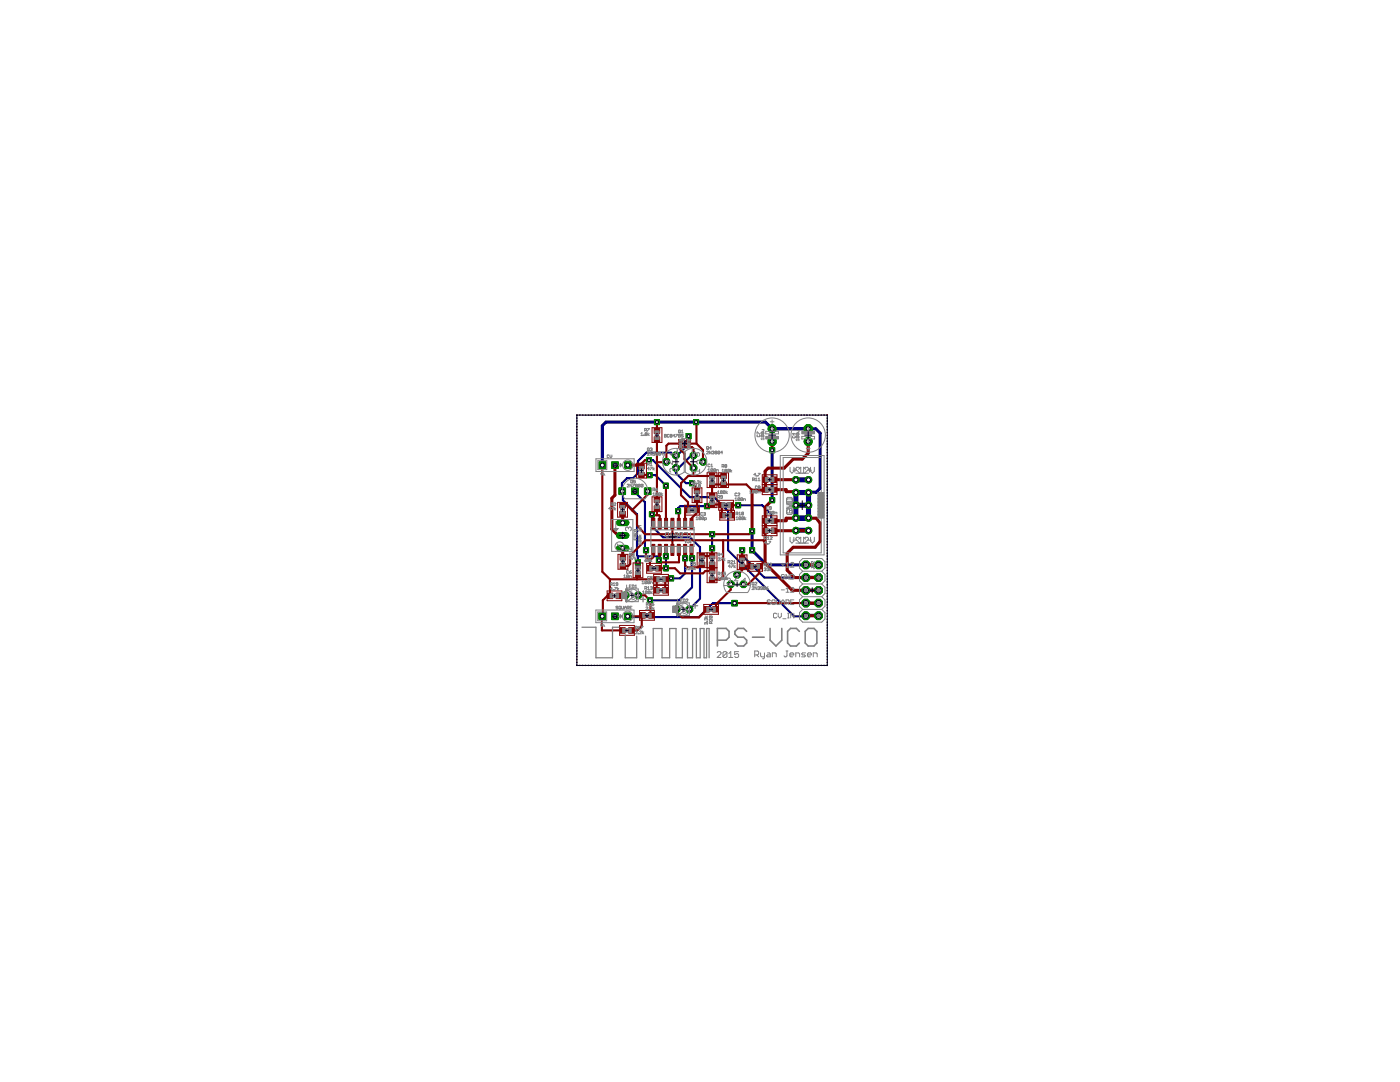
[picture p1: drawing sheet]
<svg xmlns="http://www.w3.org/2000/svg" width="279mm" height="216mm" viewBox="0 0 279 216" stroke-linecap="round" stroke-linejoin="round" font-family="sans-serif">
<g fill="none" stroke="#808080" stroke-width=".2">
<path d="M157 99.4l.2-.1h.7l.2 .1v.6h-1.1zM157.7 93.2v.8l.4 .4 .3-.4v-.8M159.6 93.5l-.2-.3h-.4l-.2 .3v.1l.8 .8h-.8M160 94.4h.8M160.8 93.6l-.4-.4v1.2M161.2 93.8h.7M161.6 93.5v.7M157.7 107.2v.8l.4 .4 .3-.4v-.8M157.9 101.6l.2 .2v.4l-.2 .2h-.7l-.2-.2v-.4l.2-.2h.4v.4M158.1 100.4h-1.1l1.1 .8h-1.1M159.6 107.4l-.2-.2h-.4l-.2 .2v.2l.8 .8h-.8M160 108.4h.8"/>
<path d="M160.8 107.6l-.4-.4v1.2M161.2 107.8h.7"/>
</g>
<g fill="none" stroke="#000080" stroke-width=".42">
<path d="M126.7 98v.2l2 2v9.4l.2 .2M129.5 91.8h.8l7.4 7.4h4.8l2.8 2.8v7.8l13.2 13.2h2.2l.1-.1M129.6 94.8h1.2l2.1 2.1M134.9 93.4h.1M134.9 93.4v1l2 2h1.2M137.4 87v.9l-.1 .1h-.4l-.3 .3v1.1l-1.4 1.5h-.7l-.6-.6h-4.9l-1.7 1.7v2.4l-1 1h-1.2l-1 1 .2 3.4 2.8 2.8v8.2l.2 .2M138.4 90.9l-.2 .1h-.4l-2.4 2.4h-.5M127.3 111v1.2M127.3 111h4.3l.1 .1-.2 .7M130.1 102.6v2.4l2.2 2.2h5.4l2 2v10.3l-2.1 2.1M132.9 111v2.4M136.7 111.4v3l-1 1h-1.8"/>
<path d="M138.1 111.4v5.8l-2.6 2.6h-5.8M141.1 101h-5.4l-.4 .4v.6M142.1 106.6v2.8M147.3 100.8h4.8l1.8 1.8v.8l.6 .5h2.4v-.3l.2-.2h1.7M148.1 109.8v1l4.5 4.5h8.2M125.3 123h.6v.1M125.8 123l.1 .1M146.6 120.4h-4.3l-2.8 2.7h-13.6"/>
</g>
<path d="M158.8 95.7h2.6M158.8 100.8h2.6M158.9 105.8h2.2M161.3 103.4h-2.5v-5.1h2.6v5.1M161.3 103.4h.1" fill="none" stroke="#000080" stroke-width="1"/>
<path d="M120.2 92.8v-7.9l.7-.7h31.9l1.3 1.4h8.7l.9 .8v11l-.8 .8-1.5 .1M154.1 89.8v10M150.1 106v3.8l2.9 2.9h7.8M160.9 117.8h2.4M160.9 115.2h2.4M160.9 112.8h2.4M160.9 120.4h2.4M161.1 122.8h2" fill="none" stroke="#000080" stroke-width=".61"/>
<g fill="none" stroke="#000080" stroke-width=".25">
<path d="M115.1 83.4v.1M115.1 84h.1M115.1 84.5v.1M115.1 85.1v.1M115.1 85.7v.1M115.1 86.3h.1M115.1 86.8v.1M115.1 87.4v.1M115.1 88v.1M115.1 88.6h.1M115.1 89.1v.1M115.1 89.7v.1"/>
<path d="M115.1 90.3h.1M115.1 90.8v.1M115.1 91.4v.1M115.1 92v.1M115.1 92.6h.1M115.1 93.2h.1M115.1 93.7v.1M115.1 94.3v.1M115.1 94.9h.1M115.1 95.4v.1M115.1 96v.1M115.1 96.6h.1"/>
<path d="M115.1 97.2h.1M115.1 97.7v.1M115.1 98.3v.1M115.1 98.9v.1M115.1 99.5h.1M115.2 82.8l-.1 .1M115.7 82.8h.1M116.3 82.8h.1M116.8 82.8h.1M117.4 82.8h.1M118 82.8h.1M118.6 82.8h.1"/>
<path d="M119.1 82.8h.1M119.7 82.8h.1M120.3 82.8h.1M120.9 82.8h.1M121.4 82.8h.1M122 82.8h.1M122.6 82.8h.1M123.1 82.8h.1M123.7 82.8h.1M124.3 82.8h.1M124.9 82.8h.1M125.5 82.8h.1"/>
<path d="M126 82.8h.1M126.6 82.8h.1M127.2 82.8h.1M127.7 82.8h.1M128.3 82.8h.1M128.9 82.8h.1M129.5 82.8h.1M130 82.8h.1M130.6 82.8h.1M131.2 82.8h.1M131.8 82.8h.1M132.3 82.8h.1"/>
<path d="M132.9 82.8h.1M133.5 82.8h.1M134 82.8h.1M134.6 82.8h.1M135.2 82.8h.1M135.8 82.8h.1M136.4 82.8h.1M136.9 82.8h.1M137.5 82.8h.1M138.1 82.8h.1M138.6 82.8h.1M139.2 82.8h.1"/>
<path d="M139.8 82.8h.1M140.4 82.8h.1M140.9 82.8h.1M141.5 82.8h.1M142.1 82.8h.1M142.7 82.8h.1M143.2 82.8h.1M143.8 82.8h.1M144.4 82.8h.1M144.9 82.8h.1M145.5 82.8h.1M146.1 82.8h.1"/>
<path d="M146.7 82.8h.1M147.2 82.8h.1M147.8 82.8h.1M148.4 82.8h.1M149 82.8h.1M149.5 82.8h.1M150.1 82.8h.1M150.7 82.8h.1M151.3 82.8h.1M151.8 82.8h.1M152.4 82.8h.1M153 82.8h.1"/>
<path d="M153.6 82.8h.1M154.1 82.8h.1M154.7 82.8h.1M155.3 82.8h.1M155.9 82.8h.1M156.4 82.8h.1M157 82.8h.1M157.6 82.8h.1M158.1 82.8h.1M158.7 82.8h.1M159.3 82.8h.1M159.9 82.8h.1"/>
<path d="M160.4 82.8h.1M161 82.8h.1M161.6 82.8h.1M162.2 82.8h.1M162.7 82.8h.1M163.3 82.8h.1M163.9 82.8h.1M164.4 82.8h.1M165 82.8l.1 .1M165.1 83.4v.1M165.1 84h.1M165.1 84.5v.1"/>
<path d="M165.1 85.1v.1M165.1 85.7v.1M165.1 86.3h.1M165.1 86.8v.1M165.1 87.4v.1M165.1 88v.1M165.1 88.6h.1M165.1 89.1v.1M165.1 89.7v.1M165.1 90.3h.1M165.1 90.8v.1M165.1 91.4v.1"/>
<path d="M165.1 92v.1M165.1 92.6h.1M165.1 93.2h.1M165.1 93.7v.1M165.1 94.3v.1M165.1 94.9h.1M165.1 95.4v.1M165.1 96v.1M165.1 96.6h.1M165.1 97.2h.1M165.1 97.7v.1M165.1 98.3v.1"/>
<path d="M165.1 98.9v.1M165.1 99.5h.1M115.1 100v.1M115.1 100.6v.1M115.1 101.2h.1M115.1 101.7v.1M115.1 102.3v.1M115.1 102.9v.1M115.1 103.5h.1M115.1 104v.1M115.1 104.6v.1M115.1 105.2v.1"/>
<path d="M115.1 105.8h.1M115.1 106.3v.1M115.1 106.9v.1M115.1 107.5h.1M115.1 108.1h.1M115.1 108.6v.1M115.1 109.2v.1M115.1 109.8h.1M115.1 110.3v.1M115.1 110.9v.1M115.1 111.5v.1M115.1 112.1h.1"/>
<path d="M115.1 112.6v.1M115.1 113.2v.1M115.1 113.8v.1M115.1 114.4h.1M115.1 114.9v.1M115.1 115.5v.1M115.1 116.1h.1M115.1 116.6v.1M115.1 117.2v.1M115.1 117.8v.1M115.1 118.4h.1M115.1 119h.1"/>
<path d="M115.1 119.5v.1M165.1 100v.1M165.1 100.6v.1M165.1 101.2h.1M165.1 101.7v.1M165.1 102.3v.1M165.1 102.9v.1M165.1 103.5h.1M165.1 104v.1M165.1 104.6v.1M165.1 105.2v.1M165.1 105.8h.1"/>
<path d="M165.1 106.3v.1M165.1 106.9v.1M165.1 107.5h.1M165.1 108.1h.1M165.1 108.6v.1M165.1 109.2v.1M165.1 109.8h.1M165.1 110.3v.1M165.1 110.9v.1M165.1 111.5v.1M165.1 112.1h.1M165.1 112.6v.1"/>
<path d="M165.1 113.2v.1M165.1 113.8v.1M165.1 114.4h.1M165.1 114.9v.1M165.1 115.5v.1M165.1 116.1h.1M165.1 116.6v.1M165.1 117.2v.1M165.1 117.8v.1M165.1 118.4h.1M165.1 119h.1M165.1 119.5v.1"/>
<path d="M115.1 120.1v.1M115.1 120.7h.1M115.1 121.2v.1M115.1 121.8v.1M115.1 122.4h.1M115.1 123h.1M115.1 123.5v.1M115.1 124.1v.1M115.1 124.7v.1M115.1 125.3h.1M115.1 125.8v.1M115.1 126.4v.1"/>
<path d="M115.1 127h.1M115.1 127.6h.1M115.1 128.1v.1M115.1 128.7v.1M115.1 129.3h.1M115.1 129.8v.1M115.1 130.4v.1M115.1 131v.1M115.1 131.6h.1M115.1 132.1v.1M115.1 132.7l.1 .1M115.7 132.8h.1"/>
<path d="M116.3 132.8h.1M116.8 132.8h.1M117.4 132.8h.1M118 132.8h.1M118.6 132.8h.1M119.1 132.8h.1M119.7 132.8h.1M120.3 132.8h.1M120.9 132.8h.1M121.4 132.8h.1M122 132.8h.1M122.6 132.8h.1"/>
<path d="M123.1 132.8h.1M123.7 132.8h.1M124.3 132.8h.1M124.9 132.8h.1M125.5 132.8h.1M126 132.8h.1M126.6 132.8h.1M127.2 132.8h.1M127.7 132.8h.1M128.3 132.8h.1M128.9 132.8h.1M129.5 132.8h.1"/>
<path d="M130 132.8h.1M130.6 132.8h.1M131.2 132.8h.1M131.8 132.8h.1M132.3 132.8h.1M132.9 132.8h.1M133.5 132.8h.1M134 132.8h.1M134.6 132.8h.1M135.2 132.8h.1M135.8 132.8h.1M136.4 132.8h.1"/>
<path d="M136.9 132.8h.1M137.5 132.8h.1M138.1 132.8h.1M138.6 132.8h.1M139.2 132.8h.1M139.8 132.8h.1M140.4 132.8h.1M140.9 132.8h.1M141.5 132.8h.1M142.1 132.8h.1M142.7 132.8h.1M143.2 132.8h.1"/>
<path d="M143.8 132.8h.1M144.4 132.8h.1M144.9 132.8h.1M145.5 132.8h.1M146.1 132.8h.1M146.7 132.8h.1M147.2 132.8h.1M147.8 132.8h.1M148.4 132.8h.1M149 132.8h.1M149.5 132.8h.1M150.1 132.8h.1"/>
<path d="M150.7 132.8h.1M151.3 132.8h.1M151.8 132.8h.1M152.4 132.8h.1M153 132.8h.1M153.6 132.8h.1M154.1 132.8h.1M154.7 132.8h.1M155.3 132.8h.1M155.9 132.8h.1M156.4 132.8h.1M157 132.8h.1"/>
<path d="M157.6 132.8h.1M158.1 132.8h.1M158.7 132.8h.1M159.3 132.8h.1M159.9 132.8h.1M160.4 132.8h.1M161 132.8h.1M161.6 132.8h.1M162.2 132.8h.1M162.7 132.8h.1M163.3 132.8h.1M163.9 132.8h.1"/>
<path d="M164.4 132.8h.1M165.1 120.1v.1M165.1 120.7h.1M165.1 121.2v.1M165.1 121.8v.1M165.1 122.4h.1M165.1 123h.1M165.1 123.5v.1M165.1 124.1v.1M165.1 124.7v.1M165.1 125.3h.1M165.1 125.8v.1"/>
<path d="M165.1 126.4v.1M165.1 127h.1M165.1 127.6h.1M165.1 128.1v.1M165.1 128.7v.1M165.1 129.3h.1M165.1 129.8v.1M165.1 130.4v.1M165.1 131v.1M165.1 131.6h.1M165.1 132.1v.1M165.1 132.7l-.1 .1"/>
</g>
<path d="M124.6 92.2h1.3v1.3h-1.3z" fill="#008000" stroke="#008000" stroke-width=".2"/>
<circle cx="125.3" cy="92.8" r=".4" fill="#fff" stroke="#000" stroke-width=".2"/>
<path d="M122.1 92.2h1.3v1.3h-1.3z" fill="#008000" stroke="#008000" stroke-width=".2"/>
<circle cx="122.7" cy="92.8" r=".4" fill="#fff" stroke="#000" stroke-width=".2"/>
<path d="M119.5 92.2h1.4v1.3h-1.4z" fill="#008000" stroke="#008000" stroke-width=".2"/>
<circle cx="120.2" cy="92.8" r=".4" fill="#fff" stroke="#000" stroke-width=".2"/>
<circle cx="134.9" cy="90.9" r=".71" fill="#008000" stroke="#008000" stroke-width=".2"/>
<circle cx="134.9" cy="90.9" r=".4" fill="#fff" stroke="#000" stroke-width=".2"/>
<circle cx="133" cy="92.1" r=".71" fill="#008000" stroke="#008000" stroke-width=".2"/>
<circle cx="133" cy="92.1" r=".4" fill="#fff" stroke="#000" stroke-width=".2"/>
<circle cx="134.9" cy="93.4" r=".71" fill="#008000" stroke="#008000" stroke-width=".2"/>
<circle cx="134.9" cy="93.4" r=".4" fill="#fff" stroke="#000" stroke-width=".2"/>
<circle cx="138.4" cy="93.4" r=".71" fill="#008000" stroke="#008000" stroke-width=".2"/>
<circle cx="138.4" cy="93.4" r=".4" fill="#fff" stroke="#000" stroke-width=".2"/>
<circle cx="140.3" cy="92.1" r=".71" fill="#008000" stroke="#008000" stroke-width=".2"/>
<circle cx="140.3" cy="92.1" r=".4" fill="#fff" stroke="#000" stroke-width=".2"/>
<circle cx="138.4" cy="90.9" r=".71" fill="#008000" stroke="#008000" stroke-width=".2"/>
<circle cx="138.4" cy="90.9" r=".4" fill="#fff" stroke="#000" stroke-width=".2"/>
<path d="M123.6 109.4h1.3" fill="none" stroke="#008000" stroke-width="1.3"/>
<circle cx="124.3" cy="109.4" r=".4" fill="#fff" stroke="#000" stroke-width=".2"/>
<path d="M123.6 104.3h1.3" fill="none" stroke="#008000" stroke-width="1.3"/>
<circle cx="124.3" cy="104.3" r=".4" fill="#fff" stroke="#000" stroke-width=".2"/>
<path d="M123.6 106.8h1.3" fill="none" stroke="#008000" stroke-width="1.3"/>
<circle cx="124.3" cy="106.8" r=".4" fill="#fff" stroke="#000" stroke-width=".2"/>
<circle cx="158.8" cy="95.7" r=".66" fill="#008000" stroke="#008000" stroke-width=".2"/>
<circle cx="158.8" cy="95.7" r=".4" fill="#fff" stroke="#000" stroke-width=".2"/>
<circle cx="161.4" cy="95.7" r=".66" fill="#008000" stroke="#008000" stroke-width=".2"/>
<circle cx="161.4" cy="95.7" r=".4" fill="#fff" stroke="#000" stroke-width=".2"/>
<circle cx="158.8" cy="98.3" r=".66" fill="#008000" stroke="#008000" stroke-width=".2"/>
<circle cx="158.8" cy="98.3" r=".4" fill="#fff" stroke="#000" stroke-width=".2"/>
<circle cx="161.4" cy="98.3" r=".66" fill="#008000" stroke="#008000" stroke-width=".2"/>
<circle cx="161.4" cy="98.3" r=".4" fill="#fff" stroke="#000" stroke-width=".2"/>
<circle cx="158.8" cy="100.8" r=".66" fill="#008000" stroke="#008000" stroke-width=".2"/>
<circle cx="158.8" cy="100.8" r=".4" fill="#fff" stroke="#000" stroke-width=".2"/>
<circle cx="161.4" cy="100.8" r=".66" fill="#008000" stroke="#008000" stroke-width=".2"/>
<circle cx="161.4" cy="100.8" r=".4" fill="#fff" stroke="#000" stroke-width=".2"/>
<circle cx="158.8" cy="103.4" r=".66" fill="#008000" stroke="#008000" stroke-width=".2"/>
<circle cx="158.8" cy="103.4" r=".4" fill="#fff" stroke="#000" stroke-width=".2"/>
<circle cx="161.4" cy="103.4" r=".66" fill="#008000" stroke="#008000" stroke-width=".2"/>
<circle cx="161.4" cy="103.4" r=".4" fill="#fff" stroke="#000" stroke-width=".2"/>
<circle cx="158.8" cy="105.9" r=".66" fill="#008000" stroke="#008000" stroke-width=".2"/>
<circle cx="158.8" cy="105.9" r=".4" fill="#fff" stroke="#000" stroke-width=".2"/>
<circle cx="161.4" cy="105.9" r=".66" fill="#008000" stroke="#008000" stroke-width=".2"/>
<circle cx="161.4" cy="105.9" r=".4" fill="#fff" stroke="#000" stroke-width=".2"/>
<circle cx="160.8" cy="112.7" r=".83" fill="#008000" stroke="#008000" stroke-width=".2"/>
<circle cx="160.8" cy="112.7" r=".51" fill="#fff" stroke="#000" stroke-width=".2"/>
<circle cx="163.4" cy="112.7" r=".83" fill="#008000" stroke="#008000" stroke-width=".2"/>
<circle cx="163.4" cy="112.7" r=".51" fill="#fff" stroke="#000" stroke-width=".2"/>
<circle cx="160.8" cy="115.3" r=".83" fill="#008000" stroke="#008000" stroke-width=".2"/>
<circle cx="160.8" cy="115.3" r=".51" fill="#fff" stroke="#000" stroke-width=".2"/>
<circle cx="163.4" cy="115.3" r=".83" fill="#008000" stroke="#008000" stroke-width=".2"/>
<circle cx="163.4" cy="115.3" r=".51" fill="#fff" stroke="#000" stroke-width=".2"/>
<circle cx="160.8" cy="117.8" r=".83" fill="#008000" stroke="#008000" stroke-width=".2"/>
<circle cx="160.8" cy="117.8" r=".51" fill="#fff" stroke="#000" stroke-width=".2"/>
<circle cx="163.4" cy="117.8" r=".83" fill="#008000" stroke="#008000" stroke-width=".2"/>
<circle cx="163.4" cy="117.8" r=".51" fill="#fff" stroke="#000" stroke-width=".2"/>
<circle cx="160.8" cy="120.3" r=".83" fill="#008000" stroke="#008000" stroke-width=".2"/>
<circle cx="160.8" cy="120.3" r=".51" fill="#fff" stroke="#000" stroke-width=".2"/>
<circle cx="163.4" cy="120.3" r=".83" fill="#008000" stroke="#008000" stroke-width=".2"/>
<circle cx="163.4" cy="120.3" r=".51" fill="#fff" stroke="#000" stroke-width=".2"/>
<circle cx="160.8" cy="122.9" r=".83" fill="#008000" stroke="#008000" stroke-width=".2"/>
<circle cx="160.8" cy="122.9" r=".51" fill="#fff" stroke="#000" stroke-width=".2"/>
<circle cx="163.4" cy="122.9" r=".83" fill="#008000" stroke="#008000" stroke-width=".2"/>
<circle cx="163.4" cy="122.9" r=".51" fill="#fff" stroke="#000" stroke-width=".2"/>
<path d="M123.5 97.4h1.3v1.3h-1.3z" fill="#008000" stroke="#008000" stroke-width=".2"/>
<circle cx="124.2" cy="98" r=".4" fill="#fff" stroke="#000" stroke-width=".2"/>
<path d="M126.1 97.4h1.3v1.3h-1.3z" fill="#008000" stroke="#008000" stroke-width=".2"/>
<circle cx="126.7" cy="98" r=".4" fill="#fff" stroke="#000" stroke-width=".2"/>
<path d="M128.6 97.4h1.3v1.3h-1.3z" fill="#008000" stroke="#008000" stroke-width=".2"/>
<circle cx="129.3" cy="98" r=".4" fill="#fff" stroke="#000" stroke-width=".2"/>
<path d="M124.6 122.3h1.3v1.3h-1.3z" fill="#008000" stroke="#008000" stroke-width=".2"/>
<circle cx="125.3" cy="123" r=".4" fill="#fff" stroke="#000" stroke-width=".2"/>
<path d="M122.1 122.3h1.3v1.3h-1.3z" fill="#008000" stroke="#008000" stroke-width=".2"/>
<circle cx="122.7" cy="123" r=".4" fill="#fff" stroke="#000" stroke-width=".2"/>
<path d="M119.5 122.3h1.3v1.3h-1.3z" fill="#008000" stroke="#008000" stroke-width=".2"/>
<circle cx="120.2" cy="123" r=".4" fill="#fff" stroke="#000" stroke-width=".2"/>
<circle cx="161.3" cy="85.6" r=".87" fill="#008000" stroke="#008000" stroke-width=".2"/>
<circle cx="161.3" cy="85.6" r=".4" fill="#fff" stroke="#000" stroke-width=".2"/>
<circle cx="161.3" cy="88.1" r=".8" fill="#008000" stroke="#008000" stroke-width=".2"/>
<circle cx="161.3" cy="88.1" r=".4" fill="#fff" stroke="#000" stroke-width=".2"/>
<circle cx="154.1" cy="88.1" r=".87" fill="#008000" stroke="#008000" stroke-width=".2"/>
<circle cx="154.1" cy="88.1" r=".4" fill="#fff" stroke="#000" stroke-width=".2"/>
<circle cx="154.1" cy="85.6" r=".8" fill="#008000" stroke="#008000" stroke-width=".2"/>
<circle cx="154.1" cy="85.6" r=".4" fill="#fff" stroke="#000" stroke-width=".2"/>
<circle cx="127.4" cy="118.8" r=".71" fill="#008000" stroke="#008000" stroke-width=".2"/>
<circle cx="127.4" cy="118.8" r=".4" fill="#fff" stroke="#000" stroke-width=".2"/>
<circle cx="124.8" cy="118.8" r=".71" fill="#008000" stroke="#008000" stroke-width=".2"/>
<circle cx="124.8" cy="118.8" r=".4" fill="#fff" stroke="#000" stroke-width=".2"/>
<circle cx="137.6" cy="121.6" r=".71" fill="#008000" stroke="#008000" stroke-width=".2"/>
<circle cx="137.6" cy="121.6" r=".4" fill="#fff" stroke="#000" stroke-width=".2"/>
<circle cx="135" cy="121.6" r=".71" fill="#008000" stroke="#008000" stroke-width=".2"/>
<circle cx="135" cy="121.6" r=".4" fill="#fff" stroke="#000" stroke-width=".2"/>
<circle cx="148.4" cy="116.6" r=".71" fill="#008000" stroke="#008000" stroke-width=".2"/>
<circle cx="148.4" cy="116.6" r=".4" fill="#fff" stroke="#000" stroke-width=".2"/>
<circle cx="147.1" cy="114.7" r=".71" fill="#008000" stroke="#008000" stroke-width=".2"/>
<circle cx="147.1" cy="114.7" r=".4" fill="#fff" stroke="#000" stroke-width=".2"/>
<circle cx="145.8" cy="116.6" r=".71" fill="#008000" stroke="#008000" stroke-width=".2"/>
<circle cx="145.8" cy="116.6" r=".4" fill="#fff" stroke="#000" stroke-width=".2"/>
<path d="M136.9 86.5h1v1h-1z" fill="#008000" stroke="#008000" stroke-width=".2"/>
<circle cx="137.4" cy="87" r=".3" fill="#fff" stroke="#000" stroke-width=".2"/>
<path d="M131 111.3h1v1h-1z" fill="#008000" stroke="#008000" stroke-width=".2"/>
<circle cx="131.5" cy="111.8" r=".3" fill="#fff" stroke="#000" stroke-width=".2"/>
<path d="M126.8 111.7h1v1h-1z" fill="#008000" stroke="#008000" stroke-width=".2"/>
<circle cx="127.3" cy="112.2" r=".3" fill="#fff" stroke="#000" stroke-width=".2"/>
<path d="M137.6 95.9h1v1h-1z" fill="#008000" stroke="#008000" stroke-width=".2"/>
<circle cx="138.1" cy="96.4" r=".3" fill="#fff" stroke="#000" stroke-width=".2"/>
<path d="M138.4 83.7h1v1h-1z" fill="#008000" stroke="#008000" stroke-width=".2"/>
<circle cx="138.9" cy="84.2" r=".3" fill="#fff" stroke="#000" stroke-width=".2"/>
<path d="M130.6 83.7h1v1h-1z" fill="#008000" stroke="#008000" stroke-width=".2"/>
<circle cx="131.1" cy="84.2" r=".3" fill="#fff" stroke="#000" stroke-width=".2"/>
<path d="M146.8 100.3h1v1h-1z" fill="#008000" stroke="#008000" stroke-width=".2"/>
<circle cx="147.3" cy="100.8" r=".3" fill="#fff" stroke="#000" stroke-width=".2"/>
<path d="M147.6 109.3h1v1h-1z" fill="#008000" stroke="#008000" stroke-width=".2"/>
<circle cx="148.1" cy="109.8" r=".3" fill="#fff" stroke="#000" stroke-width=".2"/>
<path d="M129 91.3h1v1h-1z" fill="#008000" stroke="#008000" stroke-width=".2"/>
<circle cx="129.5" cy="91.8" r=".3" fill="#fff" stroke="#000" stroke-width=".2"/>
<path d="M129.1 94.3h1v1h-1z" fill="#008000" stroke="#008000" stroke-width=".2"/>
<circle cx="129.6" cy="94.8" r=".3" fill="#fff" stroke="#000" stroke-width=".2"/>
<path d="M132.4 96.4h1v1h-1z" fill="#008000" stroke="#008000" stroke-width=".2"/>
<circle cx="132.9" cy="96.9" r=".3" fill="#fff" stroke="#000" stroke-width=".2"/>
<path d="M129.6 102.1h1v1h-1z" fill="#008000" stroke="#008000" stroke-width=".2"/>
<circle cx="130.1" cy="102.6" r=".3" fill="#fff" stroke="#000" stroke-width=".2"/>
<path d="M149.6 109.3h1v1h-1z" fill="#008000" stroke="#008000" stroke-width=".2"/>
<circle cx="150.1" cy="109.8" r=".3" fill="#fff" stroke="#000" stroke-width=".2"/>
<path d="M149.6 105.5h1v1h-1z" fill="#008000" stroke="#008000" stroke-width=".2"/>
<circle cx="150.1" cy="106" r=".3" fill="#fff" stroke="#000" stroke-width=".2"/>
<path d="M141.6 108.9h1v1h-1z" fill="#008000" stroke="#008000" stroke-width=".2"/>
<circle cx="142.1" cy="109.4" r=".3" fill="#fff" stroke="#000" stroke-width=".2"/>
<path d="M141.6 106.1h1v1h-1z" fill="#008000" stroke="#008000" stroke-width=".2"/>
<circle cx="142.1" cy="106.6" r=".3" fill="#fff" stroke="#000" stroke-width=".2"/>
<path d="M153.6 89.3h1v1h-1z" fill="#008000" stroke="#008000" stroke-width=".2"/>
<circle cx="154.1" cy="89.8" r=".3" fill="#fff" stroke="#000" stroke-width=".2"/>
<path d="M153.6 99.3h1v1h-1z" fill="#008000" stroke="#008000" stroke-width=".2"/>
<circle cx="154.1" cy="99.8" r=".3" fill="#fff" stroke="#000" stroke-width=".2"/>
<path d="M134.8 101.5h1v1h-1z" fill="#008000" stroke="#008000" stroke-width=".2"/>
<circle cx="135.3" cy="102" r=".3" fill="#fff" stroke="#000" stroke-width=".2"/>
<path d="M140.6 100.5h1v1h-1z" fill="#008000" stroke="#008000" stroke-width=".2"/>
<circle cx="141.1" cy="101" r=".3" fill="#fff" stroke="#000" stroke-width=".2"/>
<path d="M129.2 119.3h1v1h-1z" fill="#008000" stroke="#008000" stroke-width=".2"/>
<circle cx="129.7" cy="119.8" r=".3" fill="#fff" stroke="#000" stroke-width=".2"/>
<path d="M137.6 110.9h1v1h-1z" fill="#008000" stroke="#008000" stroke-width=".2"/>
<circle cx="138.1" cy="111.4" r=".3" fill="#fff" stroke="#000" stroke-width=".2"/>
<path d="M132.4 110.5h1v1h-1z" fill="#008000" stroke="#008000" stroke-width=".2"/>
<circle cx="132.9" cy="111" r=".3" fill="#fff" stroke="#000" stroke-width=".2"/>
<path d="M132.4 112.9h1v1h-1z" fill="#008000" stroke="#008000" stroke-width=".2"/>
<circle cx="132.9" cy="113.4" r=".3" fill="#fff" stroke="#000" stroke-width=".2"/>
<path d="M128.4 109.3h1v1h-1z" fill="#008000" stroke="#008000" stroke-width=".2"/>
<circle cx="128.9" cy="109.8" r=".3" fill="#fff" stroke="#000" stroke-width=".2"/>
<path d="M136.2 110.9h1v1h-1z" fill="#008000" stroke="#008000" stroke-width=".2"/>
<circle cx="136.7" cy="111.4" r=".3" fill="#fff" stroke="#000" stroke-width=".2"/>
<path d="M133.4 114.9h1v1h-1z" fill="#008000" stroke="#008000" stroke-width=".2"/>
<circle cx="133.9" cy="115.4" r=".3" fill="#fff" stroke="#000" stroke-width=".2"/>
<path d="M146 119.8h1.2v1.1h-1.2z" fill="#008000" stroke="#008000" stroke-width=".2"/>
<circle cx="146.6" cy="120.4" r=".36" fill="#fff" stroke="#000" stroke-width=".2"/>
<g fill="#800000" stroke="#800000" stroke-width=".2">
<path d="M136.4 103.4h.6v2.2h-.6z"/>
<path d="M136.4 108.6h.6v2.2h-.6z"/>
<path d="M137.7 103.4h.6v2.2h-.6z"/>
<path d="M135.2 103.4h.6v2.2h-.6z"/>
<path d="M133.9 103.4h.6v2.2h-.6z"/>
<path d="M137.7 108.6h.6v2.2h-.6z"/>
<path d="M135.2 108.6h.6v2.2h-.6z"/>
<path d="M133.9 108.6h.6v2.2h-.6z"/>
<path d="M131.4 103.4h.6v2.2h-.6z"/>
<path d="M131.4 108.6h.6v2.2h-.6z"/>
<path d="M132.6 103.4h.6v2.2h-.6z"/>
<path d="M130.1 103.4h.6v2.2h-.6z"/>
<path d="M132.6 108.6h.6v2.2h-.6z"/>
<path d="M130.1 108.6h.6v2.2h-.6z"/>
<path d="M135.4 87.7h.8v.4h-.8z"/>
<path d="M135.4 88.3h.8v.4h-.8z"/>
<path d="M135.4 89h.8v.4h-.8z"/>
<path d="M137 89h.8v.4h-.8z"/>
<path d="M137 88.3h.8v.4h-.8z"/>
<path d="M137 87.7h.8v.4h-.8z"/>
<path d="M127.5 92.6h1.1v1h-1.1z"/>
<path d="M127.5 94.3h1.1v1h-1.1z"/>
<path d="M123.7 102h1.1v1.1h-1.1z"/>
<path d="M123.7 100.4h1.1v1h-1.1z"/>
<path d="M123.8 112.4h1.1v1.1h-1.1z"/>
<path d="M123.8 110.7h1.1v1.1h-1.1z"/>
<path d="M130.6 100.9h1.1v1.1h-1.1z"/>
<path d="M130.6 99.3h1.1v1h-1.1z"/>
<path d="M130.6 85.5h1.1v1h-1.1z"/>
<path d="M130.6 87.2h1.1v1h-1.1z"/>
<path d="M141.6 96.1h1v1.1h-1z"/>
<path d="M141.6 94.4h1v1.1h-1z"/>
<path d="M143.8 94.5h1.1v1h-1.1z"/>
<path d="M143.8 96.2h1.1v1h-1.1z"/>
<path d="M143.5 100.3h1.1v1h-1.1z"/>
<path d="M145.2 100.3h1.1v1h-1.1z"/>
<path d="M141.6 100.2h1.1v1h-1.1z"/>
<path d="M141.6 98.4h1.1v1.1h-1.1z"/>
<path d="M145.4 102.3h1.1v1.1h-1.1z"/>
<path d="M143.7 102.3h1.1v1.1h-1.1z"/>
<path d="M138.4 101.3h1.1v1h-1.1z"/>
<path d="M136.7 101.3h1.1v1h-1.1z"/>
<path d="M153.9 95.2h1.1v1.1h-1.1z"/>
<path d="M152.3 95.2h1v1.1h-1z"/>
<path d="M152.3 105.3h1v1.1h-1z"/>
<path d="M153.9 105.3h1.1v1.1h-1.1z"/>
<path d="M141.6 112.1h1.1v1.1h-1.1z"/>
<path d="M141.6 110.4h1.1v1.1h-1.1z"/>
<path d="M132.2 115.1h1.1v1h-1.1z"/>
<path d="M130.5 115.1h1.1v1h-1.1z"/>
<path d="M139.6 112.1h1.1v1.1h-1.1z"/>
<path d="M139.6 110.4h1.1v1.1h-1.1z"/>
<path d="M130.6 117.2h1v1.1h-1z"/>
<path d="M132.2 117.2h1.1v1.1h-1.1z"/>
<path d="M126.8 112.4h1v1.1h-1z"/>
<path d="M126.8 114.1h1v1.1h-1z"/>
<path d="M130.9 112.8h1v1.1h-1z"/>
<path d="M129.2 112.8h1v1.1h-1z"/>
<path d="M141.6 115.1h1.1v1.1h-1.1z"/>
<path d="M141.6 113.4h1.1v1h-1.1z"/>
<path d="M129.5 122.2h1v1.1h-1z"/>
<path d="M127.8 122.2h1v1.1h-1z"/>
<path d="M123.8 125.2h1v1.1h-1z"/>
<path d="M125.5 125.2h1v1.1h-1z"/>
<path d="M138.6 99.1h1.1v1.1h-1.1z"/>
<path d="M138.6 97.5h1.1v1h-1.1z"/>
<path d="M152.2 97.2h1.1v1h-1.1z"/>
<path d="M153.9 97.2h1.1v1h-1.1z"/>
<path d="M153.9 103.4h1.1v1h-1.1z"/>
<path d="M152.2 103.4h1.1v1h-1.1z"/>
<path d="M123 118.3h1v1.1h-1z"/>
<path d="M121.3 118.3h1v1.1h-1z"/>
<path d="M140.5 121h1.1v1.1h-1.1z"/>
<path d="M142.2 121h1.1v1.1h-1.1z"/>
<path d="M147.6 110.8h1.1v1.1h-1.1z"/>
<path d="M147.6 112.5h1.1v1.1h-1.1z"/>
<path d="M149.4 112.4h1v1.1h-1z"/>
<path d="M151 112.4h1.1v1.1h-1.1z"/>
</g>
<g fill="none" stroke="#800000" stroke-width=".42">
<path d="M120.2 92.8v21.3l1.5 1.5M128 94.8h1.6M129.3 98v.7l-3.2 3.1M129.5 91.8h-.8l-.7 .7v.6M131.1 84.2v1.8M131.1 87.7v12.1M132.9 96.9v7.6M135.8 88.5h-2.4l-.4 .4v3.2l-1.9 .1M135.8 89.2v.5l.8 .8v1.1l1.8 1.8M137.4 87v.9M137.4 89.2h.7l.3 .3v1.4M137.4 88.5h1.6"/>
<path d="M138.1 96.4l1 1v.6M138.4 93.4h.1M138.4 93.4v1.6M138.9 84.2l.1-.1v4.4M139 88.5l1.3 1.3v2.3M139.1 99.7l-.1 2.8-.9 .8-.1 1.2M144.4 95h-7l-1.5 1.4v2.4l1.4 1.4v1.6l-.6 .5v2.2M150.1 97.8l-1.2-1.1h-6.8v2.3M121.7 115.6l.1 3.3h-.6l-.9 .9-.2 6h4.2M121.7 115.6h9.4v2.2M124.2 100.9h1l.9 .9M124.8 118.8l-1.3 .1"/>
<path d="M126.1 101.8l1 1v2l1.6 1.8h20.8l.6-.6M127.3 112.2v.7M127.3 114.6l-.2 .3v.7M127.4 118.8h1.3l1.1 1.1v2.7l.2 .2M129.7 111.6v1.8M130.1 102.6l.4 .2M130.4 109.7l-.1 1.5-.4 .4h-.6l-.4-.4v-1.4M130.5 102.8h1l.2 .2v1.5M130.5 102.8l-.1 .1v1.6M131.1 101.5v1.3M131.7 109.7l-.1 1.7 .1 .1M131.7 111.5l-.2 .3"/>
<path d="M132.9 109.7v1.3M133.9 115.4h-.9l-.2 .2v2.2M134.1 104.6l.1-.1v2l.1 .1M134.1 107.8l.1 1.9 .1-.1M135.3 102l.2 .2v2.3M135.5 109.7v2.5h-3.9l.1-.7M136.7 109.7v3.1l.4 .4h2.2l.5-.6h.3M137.2 101.8h.1M138 109.7l.1 .1v1.6M141.1 101h.7l.3-.3h1.8l.2 .1v1.8l.2 .2M142.1 109.4v1.6h-2M142.1 112.6v1.3h-1.3l-.5 .5h-4.6l-1-1h-3.3"/>
<path d="M144.3 107.8v7.2l-.6 .7h-1.6M145.8 116.6v1.1l-2.9 2.9v.8l-.2 .2M147.3 100.8h-1.5l.1 .2v1.8M148.1 109.8v1.6M149.9 113h-1.8v.8l-1 .9M152.7 108.2l-.4-.4h-23.5l-3 3v1.7l-.4 .4h-1.1M152.7 112.4h-.6l-.6 .7v1.3l-2.2 2.2h-.9M125.3 123h2.8M128.1 123v1.9l-.9 .9h-1.2M128.3 122.8l-.2 .2M135 121.6l.1 .6 1 1h3.4l1.6-1.6M160.8 120.3l-14.2 .1"/>
</g>
<path d="M135.8 87.9h.8l.1 1.3h.7" fill="none" stroke="#800000" stroke-width=".32"/>
<g fill="none" stroke="#800000" stroke-width=".61">
<path d="M122.7 92.8v6l-.6 .6v6.2l1.3 1.2h.9M125.3 92.8h2.2l.5 .3M154.1 99.8l-1.4 1.4v11.2l5.4 5.4h5.3M154.1 88.1v1.7M154.5 97.7h2.4v.4h1.9v.2M154.5 95.7h4.3M161.3 88.1v2.3l-1.2 1.2h-1.8l-1.8 1.8h-3.2l-.6 .6 .1 3.7-.1 .1h-2.6v8.2M124.2 102.6l.1 1.7M124.3 109.4v1.9M158.8 103.4h-1.9v.5h-2.4M158.8 103.4h.1M158.8 105.9h.1"/>
<path d="M160.8 112.7h2.6M161.4 103.4h1.5l.8 1v3.6l-1 1.2h-4.4l-1.2 1.2v3.4l1.5 1.5h4.8M161.4 105.9h-6.9M160.8 122.9h2.6M160.8 120.3h2.6"/>
</g>
<g fill="none" stroke="#800000" stroke-width=".25">
<path d="M115.1 83.4v.1M115.1 84h.1M115.1 84.5v.1M115.1 85.1v.1M115.1 85.7v.1M115.1 86.3h.1M115.1 86.8v.1M115.1 87.4v.1M115.1 88v.1M115.1 88.6h.1M115.1 89.1v.1M115.1 89.7v.1"/>
<path d="M115.1 90.3h.1M115.1 90.8v.1M115.1 91.4v.1M115.1 92v.1M115.1 92.6h.1M115.1 93.2h.1M115.1 93.7v.1M115.1 94.3v.1M115.1 94.9h.1M115.1 95.4v.1M115.1 96v.1M115.1 96.6h.1"/>
<path d="M115.1 97.2h.1M115.1 97.7v.1M115.1 98.3v.1M115.1 98.9v.1M115.1 99.5h.1M115.2 82.8l-.1 .1M115.7 82.8h.1M116.3 82.8h.1M116.8 82.8h.1M117.4 82.8h.1M118 82.8h.1M118.6 82.8h.1"/>
<path d="M119.1 82.8h.1M119.7 82.8h.1M120.3 82.8h.1M120.9 82.8h.1M121.4 82.8h.1M122 82.8h.1M122.6 82.8h.1M123.1 82.8h.1M123.7 82.8h.1M124.3 82.8h.1M124.9 82.8h.1M125.5 82.8h.1"/>
<path d="M126 82.8h.1M126.6 82.8h.1M127.2 82.8h.1M127.7 82.8h.1M128.3 82.8h.1M128.9 82.8h.1M129.5 82.8h.1M130 82.8h.1M130.6 82.8h.1M131.2 82.8h.1M131.8 82.8h.1M132.3 82.8h.1"/>
<path d="M132.9 82.8h.1M133.5 82.8h.1M134 82.8h.1M134.6 82.8h.1M135.2 82.8h.1M135.8 82.8h.1M136.4 82.8h.1M136.9 82.8h.1M137.5 82.8h.1M138.1 82.8h.1M138.6 82.8h.1M139.2 82.8h.1"/>
<path d="M139.8 82.8h.1M140.4 82.8h.1M140.9 82.8h.1M141.5 82.8h.1M142.1 82.8h.1M142.7 82.8h.1M143.2 82.8h.1M143.8 82.8h.1M144.4 82.8h.1M144.9 82.8h.1M145.5 82.8h.1M146.1 82.8h.1"/>
<path d="M146.7 82.8h.1M147.2 82.8h.1M147.8 82.8h.1M148.4 82.8h.1M149 82.8h.1M149.5 82.8h.1M150.1 82.8h.1M150.7 82.8h.1M151.3 82.8h.1M151.8 82.8h.1M152.4 82.8h.1M153 82.8h.1"/>
<path d="M153.6 82.8h.1M154.1 82.8h.1M154.7 82.8h.1M155.3 82.8h.1M155.9 82.8h.1M156.4 82.8h.1M157 82.8h.1M157.6 82.8h.1M158.1 82.8h.1M158.7 82.8h.1M159.3 82.8h.1M159.9 82.8h.1"/>
<path d="M160.4 82.8h.1M161 82.8h.1M161.6 82.8h.1M162.2 82.8h.1M162.7 82.8h.1M163.3 82.8h.1M163.9 82.8h.1M164.4 82.8h.1M165 82.8l.1 .1M165.1 83.4v.1M165.1 84h.1M165.1 84.5v.1"/>
<path d="M165.1 85.1v.1M165.1 85.7v.1M165.1 86.3h.1M165.1 86.8v.1M165.1 87.4v.1M165.1 88v.1M165.1 88.6h.1M165.1 89.1v.1M165.1 89.7v.1M165.1 90.3h.1M165.1 90.8v.1M165.1 91.4v.1"/>
<path d="M165.1 92v.1M165.1 92.6h.1M165.1 93.2h.1M165.1 93.7v.1M165.1 94.3v.1M165.1 94.9h.1M165.1 95.4v.1M165.1 96v.1M165.1 96.6h.1M165.1 97.2h.1M165.1 97.7v.1M165.1 98.3v.1"/>
<path d="M165.1 98.9v.1M165.1 99.5h.1M115.1 100v.1M115.1 100.6v.1M115.1 101.2h.1M115.1 101.7v.1M115.1 102.3v.1M115.1 102.9v.1M115.1 103.5h.1M115.1 104v.1M115.1 104.6v.1M115.1 105.2v.1"/>
<path d="M115.1 105.8h.1M115.1 106.3v.1M115.1 106.9v.1M115.1 107.5h.1M115.1 108.1h.1M115.1 108.6v.1M115.1 109.2v.1M115.1 109.8h.1M115.1 110.3v.1M115.1 110.9v.1M115.1 111.5v.1M115.1 112.1h.1"/>
<path d="M115.1 112.6v.1M115.1 113.2v.1M115.1 113.8v.1M115.1 114.4h.1M115.1 114.9v.1M115.1 115.5v.1M115.1 116.1h.1M115.1 116.6v.1M115.1 117.2v.1M115.1 117.8v.1M115.1 118.4h.1M115.1 119h.1"/>
<path d="M115.1 119.5v.1M165.1 100v.1M165.1 100.6v.1M165.1 101.2h.1M165.1 101.7v.1M165.1 102.3v.1M165.1 102.9v.1M165.1 103.5h.1M165.1 104v.1M165.1 104.6v.1M165.1 105.2v.1M165.1 105.8h.1"/>
<path d="M165.1 106.3v.1M165.1 106.9v.1M165.1 107.5h.1M165.1 108.1h.1M165.1 108.6v.1M165.1 109.2v.1M165.1 109.8h.1M165.1 110.3v.1M165.1 110.9v.1M165.1 111.5v.1M165.1 112.1h.1M165.1 112.6v.1"/>
<path d="M165.1 113.2v.1M165.1 113.8v.1M165.1 114.4h.1M165.1 114.9v.1M165.1 115.5v.1M165.1 116.1h.1M165.1 116.6v.1M165.1 117.2v.1M165.1 117.8v.1M165.1 118.4h.1M165.1 119h.1M165.1 119.5v.1"/>
<path d="M115.1 120.1v.1M115.1 120.7h.1M115.1 121.2v.1M115.1 121.8v.1M115.1 122.4h.1M115.1 123h.1M115.1 123.5v.1M115.1 124.1v.1M115.1 124.7v.1M115.1 125.3h.1M115.1 125.8v.1M115.1 126.4v.1"/>
<path d="M115.1 127h.1M115.1 127.6h.1M115.1 128.1v.1M115.1 128.7v.1M115.1 129.3h.1M115.1 129.8v.1M115.1 130.4v.1M115.1 131v.1M115.1 131.6h.1M115.1 132.1v.1M115.1 132.7l.1 .1M115.7 132.8h.1"/>
<path d="M116.3 132.8h.1M116.8 132.8h.1M117.4 132.8h.1M118 132.8h.1M118.6 132.8h.1M119.1 132.8h.1M119.7 132.8h.1M120.3 132.8h.1M120.9 132.8h.1M121.4 132.8h.1M122 132.8h.1M122.6 132.8h.1"/>
<path d="M123.1 132.8h.1M123.7 132.8h.1M124.3 132.8h.1M124.9 132.8h.1M125.5 132.8h.1M126 132.8h.1M126.6 132.8h.1M127.2 132.8h.1M127.7 132.8h.1M128.3 132.8h.1M128.9 132.8h.1M129.5 132.8h.1"/>
<path d="M130 132.8h.1M130.6 132.8h.1M131.2 132.8h.1M131.8 132.8h.1M132.3 132.8h.1M132.9 132.8h.1M133.5 132.8h.1M134 132.8h.1M134.6 132.8h.1M135.2 132.8h.1M135.8 132.8h.1M136.4 132.8h.1"/>
<path d="M136.9 132.8h.1M137.5 132.8h.1M138.1 132.8h.1M138.6 132.8h.1M139.2 132.8h.1M139.8 132.8h.1M140.4 132.8h.1M140.9 132.8h.1M141.5 132.8h.1M142.1 132.8h.1M142.7 132.8h.1M143.2 132.8h.1"/>
<path d="M143.8 132.8h.1M144.4 132.8h.1M144.9 132.8h.1M145.5 132.8h.1M146.1 132.8h.1M146.7 132.8h.1M147.2 132.8h.1M147.8 132.8h.1M148.4 132.8h.1M149 132.8h.1M149.5 132.8h.1M150.1 132.8h.1"/>
<path d="M150.7 132.8h.1M151.3 132.8h.1M151.8 132.8h.1M152.4 132.8h.1M153 132.8h.1M153.6 132.8h.1M154.1 132.8h.1M154.7 132.8h.1M155.3 132.8h.1M155.9 132.8h.1M156.4 132.8h.1M157 132.8h.1"/>
<path d="M157.6 132.8h.1M158.1 132.8h.1M158.7 132.8h.1M159.3 132.8h.1M159.9 132.8h.1M160.4 132.8h.1M161 132.8h.1M161.6 132.8h.1M162.2 132.8h.1M162.7 132.8h.1M163.3 132.8h.1M163.9 132.8h.1"/>
<path d="M164.4 132.8h.1M165.1 132.7l-.1 .1M165.1 120.1v.1M165.1 120.7h.1M165.1 121.2v.1M165.1 121.8v.1M165.1 122.4h.1M165.1 123h.1M165.1 123.5v.1M165.1 124.1v.1M165.1 124.7v.1M165.1 125.3h.1"/>
<path d="M165.1 125.8v.1M165.1 126.4v.1M165.1 127h.1M165.1 127.6h.1M165.1 128.1v.1M165.1 128.7v.1M165.1 129.3h.1M165.1 129.8v.1M165.1 130.4v.1M165.1 131v.1M165.1 131.6h.1M165.1 132.1v.1"/>
</g>
<path d="M124.6 92.2h1.3v1.3h-1.3z" fill="#008000" stroke="#008000" stroke-width=".2"/>
<circle cx="125.3" cy="92.8" r=".4" fill="#fff" stroke="#000" stroke-width=".2"/>
<path d="M122.1 92.2h1.3v1.3h-1.3z" fill="#008000" stroke="#008000" stroke-width=".2"/>
<circle cx="122.7" cy="92.8" r=".4" fill="#fff" stroke="#000" stroke-width=".2"/>
<path d="M119.5 92.2h1.4v1.3h-1.4z" fill="#008000" stroke="#008000" stroke-width=".2"/>
<circle cx="120.2" cy="92.8" r=".4" fill="#fff" stroke="#000" stroke-width=".2"/>
<circle cx="134.9" cy="90.9" r=".71" fill="#008000" stroke="#008000" stroke-width=".2"/>
<circle cx="134.9" cy="90.9" r=".4" fill="#fff" stroke="#000" stroke-width=".2"/>
<circle cx="133" cy="92.1" r=".71" fill="#008000" stroke="#008000" stroke-width=".2"/>
<circle cx="133" cy="92.1" r=".4" fill="#fff" stroke="#000" stroke-width=".2"/>
<circle cx="134.9" cy="93.4" r=".71" fill="#008000" stroke="#008000" stroke-width=".2"/>
<circle cx="134.9" cy="93.4" r=".4" fill="#fff" stroke="#000" stroke-width=".2"/>
<circle cx="138.4" cy="93.4" r=".71" fill="#008000" stroke="#008000" stroke-width=".2"/>
<circle cx="138.4" cy="93.4" r=".4" fill="#fff" stroke="#000" stroke-width=".2"/>
<circle cx="140.3" cy="92.1" r=".71" fill="#008000" stroke="#008000" stroke-width=".2"/>
<circle cx="140.3" cy="92.1" r=".4" fill="#fff" stroke="#000" stroke-width=".2"/>
<circle cx="138.4" cy="90.9" r=".71" fill="#008000" stroke="#008000" stroke-width=".2"/>
<circle cx="138.4" cy="90.9" r=".4" fill="#fff" stroke="#000" stroke-width=".2"/>
<path d="M123.6 109.4h1.3" fill="none" stroke="#008000" stroke-width="1.3"/>
<circle cx="124.3" cy="109.4" r=".4" fill="#fff" stroke="#000" stroke-width=".2"/>
<path d="M123.6 104.3h1.3" fill="none" stroke="#008000" stroke-width="1.3"/>
<circle cx="124.3" cy="104.3" r=".4" fill="#fff" stroke="#000" stroke-width=".2"/>
<path d="M123.6 106.8h1.3" fill="none" stroke="#008000" stroke-width="1.3"/>
<circle cx="124.3" cy="106.8" r=".4" fill="#fff" stroke="#000" stroke-width=".2"/>
<circle cx="158.8" cy="95.7" r=".66" fill="#008000" stroke="#008000" stroke-width=".2"/>
<circle cx="158.8" cy="95.7" r=".4" fill="#fff" stroke="#000" stroke-width=".2"/>
<circle cx="161.4" cy="95.7" r=".66" fill="#008000" stroke="#008000" stroke-width=".2"/>
<circle cx="161.4" cy="95.7" r=".4" fill="#fff" stroke="#000" stroke-width=".2"/>
<circle cx="158.8" cy="98.3" r=".66" fill="#008000" stroke="#008000" stroke-width=".2"/>
<circle cx="158.8" cy="98.3" r=".4" fill="#fff" stroke="#000" stroke-width=".2"/>
<circle cx="161.4" cy="98.3" r=".66" fill="#008000" stroke="#008000" stroke-width=".2"/>
<circle cx="161.4" cy="98.3" r=".4" fill="#fff" stroke="#000" stroke-width=".2"/>
<circle cx="158.8" cy="100.8" r=".66" fill="#008000" stroke="#008000" stroke-width=".2"/>
<circle cx="158.8" cy="100.8" r=".4" fill="#fff" stroke="#000" stroke-width=".2"/>
<circle cx="161.4" cy="100.8" r=".66" fill="#008000" stroke="#008000" stroke-width=".2"/>
<circle cx="161.4" cy="100.8" r=".4" fill="#fff" stroke="#000" stroke-width=".2"/>
<circle cx="158.8" cy="103.4" r=".66" fill="#008000" stroke="#008000" stroke-width=".2"/>
<circle cx="158.8" cy="103.4" r=".4" fill="#fff" stroke="#000" stroke-width=".2"/>
<circle cx="161.4" cy="103.4" r=".66" fill="#008000" stroke="#008000" stroke-width=".2"/>
<circle cx="161.4" cy="103.4" r=".4" fill="#fff" stroke="#000" stroke-width=".2"/>
<circle cx="158.8" cy="105.9" r=".66" fill="#008000" stroke="#008000" stroke-width=".2"/>
<circle cx="158.8" cy="105.9" r=".4" fill="#fff" stroke="#000" stroke-width=".2"/>
<circle cx="161.4" cy="105.9" r=".66" fill="#008000" stroke="#008000" stroke-width=".2"/>
<circle cx="161.4" cy="105.9" r=".4" fill="#fff" stroke="#000" stroke-width=".2"/>
<circle cx="160.8" cy="112.7" r=".83" fill="#008000" stroke="#008000" stroke-width=".2"/>
<circle cx="160.8" cy="112.7" r=".51" fill="#fff" stroke="#000" stroke-width=".2"/>
<circle cx="163.4" cy="112.7" r=".83" fill="#008000" stroke="#008000" stroke-width=".2"/>
<circle cx="163.4" cy="112.7" r=".51" fill="#fff" stroke="#000" stroke-width=".2"/>
<circle cx="160.8" cy="115.3" r=".83" fill="#008000" stroke="#008000" stroke-width=".2"/>
<circle cx="160.8" cy="115.3" r=".51" fill="#fff" stroke="#000" stroke-width=".2"/>
<circle cx="163.4" cy="115.3" r=".83" fill="#008000" stroke="#008000" stroke-width=".2"/>
<circle cx="163.4" cy="115.3" r=".51" fill="#fff" stroke="#000" stroke-width=".2"/>
<circle cx="160.8" cy="117.8" r=".83" fill="#008000" stroke="#008000" stroke-width=".2"/>
<circle cx="160.8" cy="117.8" r=".51" fill="#fff" stroke="#000" stroke-width=".2"/>
<circle cx="163.4" cy="117.8" r=".83" fill="#008000" stroke="#008000" stroke-width=".2"/>
<circle cx="163.4" cy="117.8" r=".51" fill="#fff" stroke="#000" stroke-width=".2"/>
<circle cx="160.8" cy="120.3" r=".83" fill="#008000" stroke="#008000" stroke-width=".2"/>
<circle cx="160.8" cy="120.3" r=".51" fill="#fff" stroke="#000" stroke-width=".2"/>
<circle cx="163.4" cy="120.3" r=".83" fill="#008000" stroke="#008000" stroke-width=".2"/>
<circle cx="163.4" cy="120.3" r=".51" fill="#fff" stroke="#000" stroke-width=".2"/>
<circle cx="160.8" cy="122.9" r=".83" fill="#008000" stroke="#008000" stroke-width=".2"/>
<circle cx="160.8" cy="122.9" r=".51" fill="#fff" stroke="#000" stroke-width=".2"/>
<circle cx="163.4" cy="122.9" r=".83" fill="#008000" stroke="#008000" stroke-width=".2"/>
<circle cx="163.4" cy="122.9" r=".51" fill="#fff" stroke="#000" stroke-width=".2"/>
<path d="M123.5 97.4h1.3v1.3h-1.3z" fill="#008000" stroke="#008000" stroke-width=".2"/>
<circle cx="124.2" cy="98" r=".4" fill="#fff" stroke="#000" stroke-width=".2"/>
<path d="M126.1 97.4h1.3v1.3h-1.3z" fill="#008000" stroke="#008000" stroke-width=".2"/>
<circle cx="126.7" cy="98" r=".4" fill="#fff" stroke="#000" stroke-width=".2"/>
<path d="M128.6 97.4h1.3v1.3h-1.3z" fill="#008000" stroke="#008000" stroke-width=".2"/>
<circle cx="129.3" cy="98" r=".4" fill="#fff" stroke="#000" stroke-width=".2"/>
<path d="M124.6 122.3h1.3v1.3h-1.3z" fill="#008000" stroke="#008000" stroke-width=".2"/>
<circle cx="125.3" cy="123" r=".4" fill="#fff" stroke="#000" stroke-width=".2"/>
<path d="M122.1 122.3h1.3v1.3h-1.3z" fill="#008000" stroke="#008000" stroke-width=".2"/>
<circle cx="122.7" cy="123" r=".4" fill="#fff" stroke="#000" stroke-width=".2"/>
<path d="M119.5 122.3h1.3v1.3h-1.3z" fill="#008000" stroke="#008000" stroke-width=".2"/>
<circle cx="120.2" cy="123" r=".4" fill="#fff" stroke="#000" stroke-width=".2"/>
<circle cx="161.3" cy="85.6" r=".87" fill="#008000" stroke="#008000" stroke-width=".2"/>
<circle cx="161.3" cy="85.6" r=".4" fill="#fff" stroke="#000" stroke-width=".2"/>
<circle cx="161.3" cy="88.1" r=".8" fill="#008000" stroke="#008000" stroke-width=".2"/>
<circle cx="161.3" cy="88.1" r=".4" fill="#fff" stroke="#000" stroke-width=".2"/>
<circle cx="154.1" cy="88.1" r=".87" fill="#008000" stroke="#008000" stroke-width=".2"/>
<circle cx="154.1" cy="88.1" r=".4" fill="#fff" stroke="#000" stroke-width=".2"/>
<circle cx="154.1" cy="85.6" r=".8" fill="#008000" stroke="#008000" stroke-width=".2"/>
<circle cx="154.1" cy="85.6" r=".4" fill="#fff" stroke="#000" stroke-width=".2"/>
<circle cx="127.4" cy="118.8" r=".71" fill="#008000" stroke="#008000" stroke-width=".2"/>
<circle cx="127.4" cy="118.8" r=".4" fill="#fff" stroke="#000" stroke-width=".2"/>
<circle cx="124.8" cy="118.8" r=".71" fill="#008000" stroke="#008000" stroke-width=".2"/>
<circle cx="124.8" cy="118.8" r=".4" fill="#fff" stroke="#000" stroke-width=".2"/>
<circle cx="137.6" cy="121.6" r=".71" fill="#008000" stroke="#008000" stroke-width=".2"/>
<circle cx="137.6" cy="121.6" r=".4" fill="#fff" stroke="#000" stroke-width=".2"/>
<circle cx="135" cy="121.6" r=".71" fill="#008000" stroke="#008000" stroke-width=".2"/>
<circle cx="135" cy="121.6" r=".4" fill="#fff" stroke="#000" stroke-width=".2"/>
<circle cx="148.4" cy="116.6" r=".71" fill="#008000" stroke="#008000" stroke-width=".2"/>
<circle cx="148.4" cy="116.6" r=".4" fill="#fff" stroke="#000" stroke-width=".2"/>
<circle cx="147.1" cy="114.7" r=".71" fill="#008000" stroke="#008000" stroke-width=".2"/>
<circle cx="147.1" cy="114.7" r=".4" fill="#fff" stroke="#000" stroke-width=".2"/>
<circle cx="145.8" cy="116.6" r=".71" fill="#008000" stroke="#008000" stroke-width=".2"/>
<circle cx="145.8" cy="116.6" r=".4" fill="#fff" stroke="#000" stroke-width=".2"/>
<path d="M136.9 86.5h1v1h-1z" fill="#008000" stroke="#008000" stroke-width=".2"/>
<circle cx="137.4" cy="87" r=".3" fill="#fff" stroke="#000" stroke-width=".2"/>
<path d="M131 111.3h1v1h-1z" fill="#008000" stroke="#008000" stroke-width=".2"/>
<circle cx="131.5" cy="111.8" r=".3" fill="#fff" stroke="#000" stroke-width=".2"/>
<path d="M126.8 111.7h1v1h-1z" fill="#008000" stroke="#008000" stroke-width=".2"/>
<circle cx="127.3" cy="112.2" r=".3" fill="#fff" stroke="#000" stroke-width=".2"/>
<path d="M137.6 95.9h1v1h-1z" fill="#008000" stroke="#008000" stroke-width=".2"/>
<circle cx="138.1" cy="96.4" r=".3" fill="#fff" stroke="#000" stroke-width=".2"/>
<path d="M138.4 83.7h1v1h-1z" fill="#008000" stroke="#008000" stroke-width=".2"/>
<circle cx="138.9" cy="84.2" r=".3" fill="#fff" stroke="#000" stroke-width=".2"/>
<path d="M130.6 83.7h1v1h-1z" fill="#008000" stroke="#008000" stroke-width=".2"/>
<circle cx="131.1" cy="84.2" r=".3" fill="#fff" stroke="#000" stroke-width=".2"/>
<path d="M146.8 100.3h1v1h-1z" fill="#008000" stroke="#008000" stroke-width=".2"/>
<circle cx="147.3" cy="100.8" r=".3" fill="#fff" stroke="#000" stroke-width=".2"/>
<path d="M147.6 109.3h1v1h-1z" fill="#008000" stroke="#008000" stroke-width=".2"/>
<circle cx="148.1" cy="109.8" r=".3" fill="#fff" stroke="#000" stroke-width=".2"/>
<path d="M129 91.3h1v1h-1z" fill="#008000" stroke="#008000" stroke-width=".2"/>
<circle cx="129.5" cy="91.8" r=".3" fill="#fff" stroke="#000" stroke-width=".2"/>
<path d="M129.1 94.3h1v1h-1z" fill="#008000" stroke="#008000" stroke-width=".2"/>
<circle cx="129.6" cy="94.8" r=".3" fill="#fff" stroke="#000" stroke-width=".2"/>
<path d="M132.4 96.4h1v1h-1z" fill="#008000" stroke="#008000" stroke-width=".2"/>
<circle cx="132.9" cy="96.9" r=".3" fill="#fff" stroke="#000" stroke-width=".2"/>
<path d="M129.6 102.1h1v1h-1z" fill="#008000" stroke="#008000" stroke-width=".2"/>
<circle cx="130.1" cy="102.6" r=".3" fill="#fff" stroke="#000" stroke-width=".2"/>
<path d="M149.6 109.3h1v1h-1z" fill="#008000" stroke="#008000" stroke-width=".2"/>
<circle cx="150.1" cy="109.8" r=".3" fill="#fff" stroke="#000" stroke-width=".2"/>
<path d="M149.6 105.5h1v1h-1z" fill="#008000" stroke="#008000" stroke-width=".2"/>
<circle cx="150.1" cy="106" r=".3" fill="#fff" stroke="#000" stroke-width=".2"/>
<path d="M141.6 108.9h1v1h-1z" fill="#008000" stroke="#008000" stroke-width=".2"/>
<circle cx="142.1" cy="109.4" r=".3" fill="#fff" stroke="#000" stroke-width=".2"/>
<path d="M141.6 106.1h1v1h-1z" fill="#008000" stroke="#008000" stroke-width=".2"/>
<circle cx="142.1" cy="106.6" r=".3" fill="#fff" stroke="#000" stroke-width=".2"/>
<path d="M153.6 89.3h1v1h-1z" fill="#008000" stroke="#008000" stroke-width=".2"/>
<circle cx="154.1" cy="89.8" r=".3" fill="#fff" stroke="#000" stroke-width=".2"/>
<path d="M153.6 99.3h1v1h-1z" fill="#008000" stroke="#008000" stroke-width=".2"/>
<circle cx="154.1" cy="99.8" r=".3" fill="#fff" stroke="#000" stroke-width=".2"/>
<path d="M134.8 101.5h1v1h-1z" fill="#008000" stroke="#008000" stroke-width=".2"/>
<circle cx="135.3" cy="102" r=".3" fill="#fff" stroke="#000" stroke-width=".2"/>
<path d="M140.6 100.5h1v1h-1z" fill="#008000" stroke="#008000" stroke-width=".2"/>
<circle cx="141.1" cy="101" r=".3" fill="#fff" stroke="#000" stroke-width=".2"/>
<path d="M129.2 119.3h1v1h-1z" fill="#008000" stroke="#008000" stroke-width=".2"/>
<circle cx="129.7" cy="119.8" r=".3" fill="#fff" stroke="#000" stroke-width=".2"/>
<path d="M137.6 110.9h1v1h-1z" fill="#008000" stroke="#008000" stroke-width=".2"/>
<circle cx="138.1" cy="111.4" r=".3" fill="#fff" stroke="#000" stroke-width=".2"/>
<path d="M132.4 110.5h1v1h-1z" fill="#008000" stroke="#008000" stroke-width=".2"/>
<circle cx="132.9" cy="111" r=".3" fill="#fff" stroke="#000" stroke-width=".2"/>
<path d="M132.4 112.9h1v1h-1z" fill="#008000" stroke="#008000" stroke-width=".2"/>
<circle cx="132.9" cy="113.4" r=".3" fill="#fff" stroke="#000" stroke-width=".2"/>
<path d="M128.4 109.3h1v1h-1z" fill="#008000" stroke="#008000" stroke-width=".2"/>
<circle cx="128.9" cy="109.8" r=".3" fill="#fff" stroke="#000" stroke-width=".2"/>
<path d="M136.2 110.9h1v1h-1z" fill="#008000" stroke="#008000" stroke-width=".2"/>
<circle cx="136.7" cy="111.4" r=".3" fill="#fff" stroke="#000" stroke-width=".2"/>
<path d="M133.4 114.9h1v1h-1z" fill="#008000" stroke="#008000" stroke-width=".2"/>
<circle cx="133.9" cy="115.4" r=".3" fill="#fff" stroke="#000" stroke-width=".2"/>
<path d="M146 119.8h1.2v1.1h-1.2z" fill="#008000" stroke="#008000" stroke-width=".2"/>
<circle cx="146.6" cy="120.4" r=".36" fill="#fff" stroke="#000" stroke-width=".2"/>
<g fill="none" stroke="#800000" stroke-width=".2">
<path d="M127 92.4h2v3h-2zM130.1 85.3h2v3h-2zM130.1 99.1h2v3h-2zM138.1 97.3h2v3h-2zM141.1 94.3h2v3h-2zM141.1 98.3h2v3h-2zM143.4 94.3h2v3h-2zM143.4 99.8h3v2h-3zM152.1 96.7h3M152.1 94.7h3v4h-3zM121.2 117.9h2.9v2h-2.9zM123.3 100.2h1.9v3h-1.9z"/>
<path d="M123.3 110.6h2v3h-2zM126.3 112.3h2v3h-2zM129.1 112.4h2.9v2h-2.9zM130.5 114.6h2.9v2h-2.9zM130.5 116.8h2.9v2h-2.9zM136.6 100.8h3v2h-3zM139.1 110.3h4v3h-4zM141.1 110.3v3M141.1 113.3h2v3h-2zM143.6 101.8h3v2h-3zM147.1 110.7h2v3h-2zM149.2 112h3v2h-3z"/>
<path d="M152.1 102.9h3v4h-3zM152.1 104.9h3M123.7 124.8h2.9v2h-2.9zM127.6 121.8h3v2h-3zM140.4 120.6h3v2h-3z"/>
</g>
<g fill="none" stroke="#808080" stroke-width=".2">
<path d="M118.9 91.5h7.7v2.6h-7.7zM119.3 91.9h1.8v1.8h-1.8zM120.1 94.8l-.2-.3h.6l.2 .3M120.2 93.7v.8l.2 .3M121.5 90.9h-.3v.3h.3M121.7 90.8v.3l.2 .2 .2-.2v-.3M123.4 92.8h.7M123.8 92.5l.3 .3-.3 .4zM123.8 92.6l.2 .2-.2 .2M124.9 96.2a2.56 2.56 0 0 1 3.5-.2 2.56 2.56 0 0 1 .4 3.5h-4.1a2.53 2.53 0 0 1 .2-3.3zM125.2 96.7h.3l-.3 .5h.3M125.9 95.9h.3v.5l-.3-.1z"/>
<path d="M126.1 96.2l.1 .2M126.1 96.6v.6l-.4-.6v.6M126.3 96.6h.3l-.3 .6M126.8 95.8h-.4v.3l.2-.1 .2 .1-.1 .3-.3-.1M127.2 96.7h-.4v.4M127.2 96.7v.4h-.4M127.2 96.7l-.4 .4M127.7 93.5v.8M127.8 96.7v.4h-.4M127.8 96.7h-.4v.4M127.8 96.7l-.4 .4M127.9 86.5l.2-.2v.6"/>
<path d="M127.9 86.9h.4M128.3 96.7v.4h-.3M128.3 96.7l-.3-.1v.5M128.3 96.7l-.3 .4M128.4 93.5v.8M128.5 86.8l.1 .1zM128.7 85.9h.2l.1-.3-.3-.1v.5M128.8 85.9l.2 .1M128.8 86.6v-.3l.3 .1-.1 .2M128.8 86.6h.2M128.8 86.6v.3l.3-.1-.1-.2M129.2 89.5h.4l-.1 .4h-.3z"/>
<path d="M129.2 92.7l.4-.1-.1-.3h-.3v.6M129.2 90.4l.1-.1 .3 .1-.4 .4h.4M129.2 85.5h.4l-.4 .5M129.3 86.3v.6M129.4 89.7l.2 .2M129.4 92.7l.2 .2M129.6 93.5h-.4l.3-.3v.6M129.6 86.5l-.3 .2 .3 .2M129.8 89.5l.2-.1v.3M129.8 93.2h.3l-.3 .6M129.8 92.5l.2-.2v.6M129.8 92.9h.3"/>
<path d="M130 89.7h.1M130 89.7v.2h-.2M130.1 90.3v.5l-.3-.5v.5M130.3 98.9h.4M130.3 97.8h.3l.1-.3-.4-.1v.6M130.3 98.5l.2-.2v.6M130.3 93.2v.6M130.3 90.4l.3-.1 .1 .1-.1 .2M130.5 97.8l.2 .2M130.5 90.6h.1M130.6 90.6l.1 .1-.1 .1-.3-.1M130.6 93.4l-.3 .2 .3 .2"/>
<path d="M130.8 86.4v.8M130.9 97.7h.2l.1 .2-.2 .1zM131.2 98.4v.4h-.3M131.2 97.4l-.3 .3M131.2 98.4h-.3v.4M131.2 98.4l-.3 .4M131.3 90.6h-.3v-.3l.3 .1v.3l-.1 .1-.3-.1M131.5 86.4v.8M131.8 98.4v.4h-.4M131.8 98.4h-.4v.4M131.8 98.4l-.4 .4M131.8 90.4l-.1 .4-.3-.1"/>
<path d="M131.8 90.4l-.2-.1-.2 .4M131.8 90.4l-.4 .3M132 98.3v.6M132.3 98.5l-.3 .2 .3 .2M132.4 90.6h-.4l.3-.3v.5M132.6 86.7l.4 .1-.1 .4h-.3zM132.6 87h.3M133 90.3a2.64 2.64 0 0 1 3.5-.3v4.2a2.66 2.66 0 0 1-3.6-.3 2.66 2.66 0 0 1 .1-3.6zM133.5 86.8h-.3v.3h.3M133.8 87v-.3l.3 .1-.1 .2M133.8 87v.2l.3-.1-.1-.1M133.8 87h.2"/>
<path d="M134.2 91.9v.8l-.8-.8-.3 .2v.4l.1 .2M134.3 93.6l-.2-.1-.4 .1v.4l.2 .2M134.3 93.6l.2-.1 .3 .1v.4l-.2 .2M134.3 93.6v.2M134.7 87h-.4l.3-.3v.5M134.8 90.2v.7M134.8 90.6h-1.1l.4 .3M134.9 86.7h.3l-.3 .5M135.1 89.5v5.3M135.4 86.7l.4 .1-.1 .4h-.3zM135.4 87h.3M135.5 85.8l.3 .1-.1 .5-.3-.1z"/>
<path d="M135.6 86.2l.2 .2M136 86.4h.4M136 86l.2-.2v.6M136.4 86.8h-.4l.1 .2h.3l-.2 .2-.2-.1M136.8 90a2.65 2.65 0 0 1 3.5 .3 2.65 2.65 0 0 1 0 3.6 2.65 2.65 0 0 1-3.5 .3zM138.2 89.5v5.3M138.3 97l.4-.1-.1-.2h-.3v.5M138.3 96l.1-.1 .3 .1-.4 .5h.4M138.5 97l.2 .2M138.7 98.4v.9M138.9 96.4l.1 .1zM138.9 96.9l.1-.2v.5"/>
<path d="M138.9 97.2h.3M139 90.5l-.1-.2-.4 .2v.4l.2 .2M139 90.5l.2-.2 .4 .2v.4l-.2 .2M139 90.5v.2M139.1 96l.1-.1 .3 .1-.4 .5h.4M139.5 98.4v.9M139.5 96.9h-.1l.1-.2 .3 .1-.1 .1M139.5 96.9l-.1 .1 .1 .2 .3-.1-.1-.2M139.5 96.9h.2M139.6 93.6v.8M139.6 94h-1.1l.4 .4M139.7 95.9v.6"/>
<path d="M140 96.1l-.3 .2 .3 .2M140.2 91.8v.8l-.7-.8h-.2l-.2 .2v.4l.2 .2M141 90.1h.4l-.4 .5h.4M141 89.2h.4l-.1 .5-.3-.1zM141.2 89.5l.2 .2M141.3 94.1h.4M141.3 93.7l.2-.2v.6M141.7 95.5v.7M141.7 92.7h-.4v.4h.4M141.8 99.4v.8M141.9 93.2h.3M141.9 92.8l.1-.2v.6"/>
<path d="M141.9 89.4h-.3l.3-.3v.6M141.9 90v.6l-.3-.6v.6M142.1 90.1l.3-.1 .1 .1-.1 .2M142.2 93.6v.4h-.3M142.2 93.6l-.3-.1v.5M142.2 93.6l-.3 .4M142.3 90.3h.1M142.4 90.3l.1 .1-.1 .2-.3-.1M142.5 99.4v.8M142.5 95.5v.7M142.8 93.6l-.1 .5-.3-.1M142.8 93.6l-.3-.1-.1 .5"/>
<path d="M142.8 93.6l-.4 .4M143 94.1v-.4l.4 .1v.3M143.1 90.3h-.3v-.3l.3 .1v.4h-.4M143.2 98.1l.2-.2v.6M143.2 98.5h.4M143.2 99.3l.4-.2-.1-.2h-.3v.5M143.4 99.3l.2 .1M143.6 90.1v.4h-.3M143.6 90.1h-.3v.4M143.6 90.1l-.3 .4M144 95.4v.8M144.1 93.1l.4-.1-.1-.3h-.3v.6"/>
<path d="M144.1 93.8l.2-.2v.6M144.1 94.2h.4M144.1 98h-.3v.4M144.1 98v.4h-.3M144.1 98l-.3 .4M144.2 99.1h-.3v-.2l.3 .1v.3l-.1 .1-.3-.1M144.2 90.3h-.4l.3-.3v.6M144.3 93.1l.2 .2M144.7 98v.4h-.4M144.7 98h-.4v.4M144.7 98l-.4 .4M144.8 93l-.1 .1 .1 .2 .2-.1-.1-.2"/>
<path d="M144.8 95.4v.8M144.8 93l-.1-.1 .1-.2 .2 .1-.1 .2M144.8 93.9l-.1-.1 .1-.2 .2 .1-.1 .2M144.8 93.9l-.1 .1 .1 .2 .2-.1-.1-.2M144.8 93h.1M144.8 93.9h.1M144.9 97.9v.6M145.2 98.1l-.3 .2 .3 .2M145.6 93.7v.4h-.4M145.6 93.7h-.4v.4M145.6 93.7l-.4 .4M145.8 93.6v.6"/>
<path d="M146 93.8l-.2 .2 .2 .2M146.7 99.5l.2-.2v.6M146.7 99.9h.4M147.1 98.5l-.1-.1-.3 .1 .1 .5 .3-.2M147.3 98.5v-.1l.3 .1-.3 .5h.3M147.6 99.4l-.3 .4M147.6 99.4v.4h-.3M147.6 99.4h-.3v.4M148.2 99.4h-.4v.4M148.2 99.4l-.1 .5-.3-.1M148.2 99.4l-.4 .4M148.4 99.9v-.4l.4 .1v.3"/>
<path d="M149.6 98.4h.4M149.6 98l.2-.2v.6M150.2 95.8h.3l.1-.3-.4-.1v.5M150.4 95.8l.2 .1M150.6 97.9v.4h-.4M150.6 97.9l-.3-.1-.1 .5M150.6 97.9l-.4 .4M150.7 95.6l.2-.2v.5M150.7 95.9h.4M150.8 94.7h-.3l.2-.3v.6M151 94.9l.1 .1zM151.1 86.6v-.4l.5 .4"/>
<path d="M151.1 97.9v.4h-.4M151.1 97.1l-.1-.1-.3 .1 .1 .4 .3-.1M151.1 97.9h-.4v.4M151.1 97.9l-.4 .4M151.2 86.8v.3h.4v-.3M151.3 94.4h.4l-.4 .6M151.3 98.4v-.4l.4 .1v.3M151.3 95.9h.4M151.3 95.6l.2-.2v.5M151.4 97.3h.2M151.4 97.3v-.3l.3 .1-.1 .2M151.4 97.3v.2l.3-.1-.1-.1"/>
<path d="M152 86.8v.4h.4M152 86.3v.3h.4M152 86.8h.4v.4M152 86.3h.4v.3M152 86.8l.4 .4M152 86.3l.4 .3M152.1 85.7h.3v.3l-.3 .1M152.4 87.6h-.5l.2 .2M152.4 87.4v.4M152.8 86.1h2.6v.5h-2.6zM153.2 95.4h.8M153.2 96.1h.8"/>
<path d="M153.2 97.3h.7M153.2 98.1h.7M153.7 84.2h.8M154.1 83.8v.7M154.1 85.2v.9M154.1 87.5v1M155.7 90.9h8.8v19.8h-8.8zM156.3 91.3h7.6v19h-7.6zM157.2 99.5h.7l.2 .2v.6h-1.1v-.6zM158.2 87v.4h.4v-.4M158.2 93.8h.8M158.4 86.4v.4l-.2-.3h.5"/>
<path d="M158.6 93.5v.7M159 87l-.1 .3 .4 .1M159 86.5l-.1 .2 .4 .1M159 86.5l.4 .1-.1 .2M159 87l.4 .1-.1 .3M159 87l.3 .4M159 86.5l.3 .3M159.1 85.9h.3v.3l-.3 .1M159.4 93.6l.4-.4v1.2M159.4 94.4h.8M159.4 87.8h-.5l.2 .1M159.4 87.6v.3"/>
<path d="M160 87.1h2.6v.5h-2.6zM160.6 93.5l.2-.3h.4l.2 .3v.1l-.8 .8h.8M160.9 89.5h.8M161.3 85.2v1M161.3 87.6v.9M161.3 89.1v.8M161.8 93.2v.8l.3 .4 .4-.4v-.8M163.3 99.5h1.1M163.3 98.9h1.1M164.4 98.3h-1.1v5.1h1.1M121.8 116.6h.4l-.1-.3h-.3v.5M121.9 101.5h-.4l.3-.3v.6"/>
<path d="M122 100.7l.3-.1-.1-.2h-.2v.5M122 116.6l.2 .2M122 101.2h.4l-.4 .6M122.1 103.7h4.2v6.3h-4.2zM122.2 100.7l.1 .2M122.2 117.5h-.4l.3-.3v.6M122.2 118.5h.8M122.2 119.3h.8M122.4 116.8h.3M122.4 116.5l.2-.2v.5M122.4 117.7l.1 .1zM122.5 100.4h.4l-.4 .5h.4"/>
<path d="M122.5 105.6h.8M122.6 101.2v.6M122.6 105.7h.5M122.7 117.2h.3l-.3 .6M122.8 105.8h.2M122.9 104.1v1.9M122.9 101.4l-.3 .2 .3 .2M123 105.8l.4-.3h-1l.5 .5M123 105.8l-.1 .2M123.1 108.5l1 1M123.2 117.2v.6M123.3 116.6h-.3v-.3l.3 .1v.3l-.1 .1-.3-.1"/>
<path d="M123.5 117.4l-.3 .2 .3 .2M123.9 101.3v.9M124 111.7v.8M124.5 114.9l.2-.2v.6M124.5 115.3h.4M124.6 101.3v.9M124.7 111.7v.8M124.8 117.5h2.6v2.6h-2.6zM125.1 116.7v.6h.3M125.1 118a1.24 1.24 0 0 1 2 0M125.2 118a1.27 1.27 0 0 0 .1 1.8 1.27 1.27 0 0 0 1.8-.2M125.4 105.3l-.2-.1-.4 .1v.4l.2 .2"/>
<path d="M125.4 105.3l.2-.1 .4 .1v.4l-.2 .2M125.4 105.3v.2M125.4 114.8v.4h-.3M125.4 113.9h-.3v.4h.3M125.4 114.8h-.3v.4M125.4 114.8l-.3 .4M125.6 110.7h.3l.1-.2-.4-.1v.5M125.6 117h.2M125.6 114.1h.3l.1 .2-.3 .1zM125.6 115.3v-.4h.3l.1 .4M125.8 110.7l.2 .2M126 111.4h-.4l.3-.3v.6"/>
<path d="M126 109.6h-1.2l.4 .4M126 109.2v.8M126 116.7h-.4v.6h.4M126 113.9l-.4 .2M126.1 118.3l-.4 .2-.1 .3M126.1 117.9l-.6 .3-.3 .6M126.2 110.5l.2-.1v.3M126.2 111.1h.3l-.3 .6M126.2 116.7l.3 .1-.1 .5h-.2zM126.4 110.7h.1M126.4 110.7v.2l-.2-.1M126.5 105.7h.5l.1 .2-.5 .1z"/>
<path d="M126.5 106.2v.4h.6v-.4M126.5 107.3v.4h.6M126.6 118.8l-.1 .3-.4 .2M126.7 116.9l.2-.2v.6M126.7 117.3h.4M126.7 111.1v.6M126.8 106.4v.2M126.8 107.5v.2M126.9 113.4v.8M126.9 107.1l-.1-.3-.3 .1v.2h.6M127 118.8l-.3 .6-.6 .3M127 111.3l-.3 .2 .3 .2"/>
<path d="M127.1 118l.3 .8-.3 .8M127.1 106.8l-.2 .2M127.1 105.7l-.2 .2M127.3 105.5h.1M127.4 107h.5M127.5 107.8h.3v.4M127.5 107.2h.3v.4M127.5 107.2l-.1 .3 .4 .1M127.5 107.8v.4h.3M127.5 107.8l.3 .4M127.5 107.2l.3 .4M127.6 106.7l.1 .3 .2-.3"/>
<path d="M127.7 113.4v.8M127.9 105.9l-.5 .1M127.9 105.4v.2M127.9 105.8v.2M127.9 108.3v.4M127.9 108.5h-.5l.2 .2M127.9 104.9l-.3 .1v.3h.3M127.9 105.5l-.3 .1M128.1 116.5h.4M128.1 116.1l.2-.2v.6M128.2 118.1l.2-.2v.6M128.2 118.5h.4"/>
<path d="M128.7 117.4h.3l.1-.2-.4-.1v.5M128.7 111.1h.3l.1-.2-.4-.1v.5M128.7 111.8h.3l.1 .2-.3 .1zM128.9 117.4l.2 .2M128.9 111.1l.2 .2M129.1 116l-.1 .5-.3-.1M129.1 116l-.3-.1-.1 .5M129.1 116l-.4 .4M129.1 111.5l-.4 .3M129.2 118h-.4v.4M129.2 118l-.1 .5-.3-.1M129.2 118l-.4 .4"/>
<path d="M129.2 117.2l.2-.1v.5M129.2 117.6h.4M129.3 111l.2-.2v.5M129.3 111.3h.3M129.4 111.8l-.1 .1 .1 .2 .2-.1-.1-.2M129.4 111.8l-.1-.1 .1-.2 .2 .1-.1 .2M129.4 111.8h.1M129.6 116l-.1 .5-.3-.1M129.6 116l-.3-.1-.1 .5M129.6 115.1h-.4v.4h.4M129.6 116l-.4 .4M129.7 118h-.4v.4"/>
<path d="M129.7 118v.4h-.4M129.7 118l-.4 .4M129.8 116.5v-.4l.4 .1v.3M129.8 117.2l.3-.1 .1 .1-.1 .1M129.8 111.5v.6M129.9 117.9v.6M130 117.3h.1M130.1 113.1h.8M130.1 113.7h.8M130.1 117.3l.1 .1-.1 .2-.3-.1M130.1 111.7l-.3 .2 .3 .2M130.2 111.1h-.4l.3-.3v.5"/>
<path d="M130.2 115.1h-.4v.2h.4l-.1 .3-.3-.1M130.2 118.1l-.3 .2 .3 .2M130.8 100.2v.8M131.5 100.2v.8M131.5 118.2h.9M131.5 117.4h.9M131.6 116h.7M131.6 115.2h.7M132.8 106.4l.2-.1h.4v.9h-.4l-.2-.1zM133.9 106.3v.9l.5-.5h-.6M134.9 106.7l-.2 .2 .2 .3 .4-.1-.2-.4M134.9 106.7l-.2-.1 .2-.3 .4 .1-.2 .3"/>
<path d="M134.9 106.7h.2M135.2 119.5v.6h.4M135.8 119.8h.2M136.2 119.5h-.4v.6h.4M136.2 106.4v.7l-.1 .1-.5-.1M136.2 106.4l-.1-.1-.5 .1v.7M136.2 106.4l-.6 .7M136.4 119.5l.3 .1v.5h-.3zM136.6 106.3h.6v.9M136.6 107.8h.4M136.8 107.8v.5l.2-.2M136.8 113.3l.2-.2v.6"/>
<path d="M136.8 113.7h.4M136.9 119.6l.1-.1 .3 .1-.4 .5h.4M137.2 107.8h.4v.4h-.4M137.4 113.2l.3-.1 .1 .2-.4 .4h.4M137.5 107.2h.6M137.8 107.8h.1M137.8 102.2h.7M137.8 101.4h.7M137.8 108.3h.1M137.8 106.3v.9M137.8 107.8v.5M137.8 112.6h.3l.1-.2-.4-.1v.5"/>
<path d="M138 112.6l.2 .2M138.3 113.2l-.1 .5-.3-.1M138.3 113.2l-.3-.1-.1 .5M138.3 113.2l-.4 .4M138.5 113.1v.6M138.8 112.3h-.4v.2l.2-.1 .2 .1-.1 .3-.3-.1M138.8 113.3l-.3 .2 .3 .2M138.9 103.7h.4M138.9 103.3l.2-.2v.6M139.7 111.4v.8M139.8 103.2v.5l-.3-.1M139.8 103.2l-.2-.1-.1 .5"/>
<path d="M139.8 103.2l-.3 .4M140.2 102.4h-.4l.1 .4 .3-.1M140.4 102.4l.3-.1v.3M140.4 103.2l-.1 .5-.3-.1M140.4 103.2l-.3-.1-.1 .5M140.4 103.2l-.4 .4M140.5 111.4v.8M140.6 102.6h.1M140.6 103.7l.4-.1-.1-.3h-.3v.6M140.7 102.6v.2l-.3-.1M141.8 111.4v.8M141.8 114.4v.8"/>
<path d="M142.5 111.4v.8M142.5 114.4v.8M143.3 110.7h.3l.1-.2-.4-.1v.5M143.3 114.6h.3l.1-.3-.4-.1v.5M143.3 111.4l.1-.1 .3 .1-.4 .5h.4M143.3 115.3l.2-.2v.6M143.3 115.7h.4M143.5 110.7l.2 .2M143.5 114.6l.2 .1M143.8 114.4l.2-.2v.5M143.8 114.7h.4M143.8 111.3h.4l-.4 .6"/>
<path d="M144.2 110.7h-.4l.3-.3v.5M144.2 115.2l-.4 .4M144.2 115.2h-.4v.4M144.2 115.2l-.1 .5-.3-.1M144.4 111.3v.6M144.4 116.8h5.4M144.5 100.4h.8M144.5 101.2h.8M144.7 102.4h.8M144.7 103.2h.8M144.7 111.5l-.3 .2 .3 .2M144.8 114.2h-.4v.2h.4l-.1 .3-.3-.1"/>
<path d="M144.8 115.2l-.3-.1-.1 .5M144.8 115.2v.4h-.4M144.8 115.2l-.4 .4M145 115.1v.6M145 115.6l.2-.2h.4l.2 .2-.2 .4M145.2 114.7a2.67 2.67 0 0 1 3.7-.1 2.67 2.67 0 0 1 .3 3.6h-4.2a2.66 2.66 0 0 1 .2-3.5zM145.3 115.3l-.3 .2 .3 .2M145.3 112.2l.3-.1v-.2h-.3v.5M145.4 116h.2M145.5 112.2l.1 .2M145.6 116l.2 .1-.2 .4h-.4l-.2-.2M145.8 113h-.4l.2-.3v.6"/>
<path d="M145.8 112h.4l-.4 .4h.4M145.9 112.7h.4l-.4 .6M146.4 112.4h.4M146.4 112l.2-.1v.5M146.5 112.7v.6M146.5 114.9l.2-.2h.4l.2 .2v.2l-.8 .8h.8M146.8 112.9l-.3 .2 .3 .2M146.9 103.7h.4M146.9 102.6l.4-.1-.1-.3h-.3v.5M146.9 103.3l.2-.2v.6M147.1 102.6l.2 .1M147.4 102.7h.4"/>
<path d="M147.4 102.4l.2-.2v.5M147.7 111.8v.8M147.8 103.2l-.1 .5-.3-.1M147.8 103.2l-.2-.1-.2 .5M147.8 103.2l-.4 .4M148.3 116.5h.8M148.3 115.8l.4-.4v1.1M148.4 103.2l-.1 .5-.3-.1M148.4 102.3v.4h-.4M148.4 102.3h-.4v.4M148.4 103.2l-.3-.1-.1 .5M148.4 102.3l-.4 .4"/>
<path d="M148.4 103.2l-.4 .4M148.5 111.8v.8M148.6 103.1v.6M148.9 103.3l-.3 .2 .3 .2M150.1 117.2l.3-.1 .1 .2-.4 .3h.4M150.1 116.3h.4l-.1 .4-.3-.1zM150.3 113.3h.8M150.3 112.6h.8M150.3 116.5l.2 .2M150.7 116.3h.3l-.3 .4h.3M151 117.1v.5l-.3-.5v.5M151.2 117.2l.3-.1v.3"/>
<path d="M151.4 117.4h.1M151.5 117.4v.2l-.3-.1M152.2 117.4h-.3v-.3l.3 .1v.3l-.1 .1-.3-.1M152.5 112.8h.3l.1-.3-.4-.1v.5M152.5 113.4l.3-.1 .1 .1-.1 .2M152.6 107.5h.3l.1-.3-.4-.1v.5M152.7 112.8l.2 .1M152.7 113.6h.1M152.7 117.2l-.3-.1-.1 .4M152.7 117.2l-.1 .4-.3-.1M152.7 117.2l-.4 .3M152.8 113.6l.1 .1-.1 .2-.3-.1"/>
<path d="M152.8 107.5l.2 .1M152.9 117.4h.3l.1 .1-.3 .1zM153 108.3h-.4l.3-.3v.6M153 102.2l.2-.2v.6M153 102.6h.4M153.1 112.5v-.1l.3 .1-.3 .4h.3M153.1 113.4l.2-.1v.3M153.1 107.3l.2-.2v.5M153.1 107.6h.4M153.1 108.5l.1 .1zM153.2 105.6h.8M153.2 106.3h.8"/>
<path d="M153.2 104.3h.7M153.2 103.5h.7M153.2 113.6h.1M153.3 117.1l-.4 .3M153.3 113.6v.3l-.2-.1M153.4 101.2h-.4v.4h.4M153.4 108h.4l-.4 .6M153.6 112.5l.1-.1 .3 .1-.4 .4h.4M153.6 113.3v.6M153.7 107.2h.4l-.4 .4h.4M153.8 119.8l-.2-.1-.5 .1 .2 .4 .5 .1-.2 .3-.5-.1M153.9 113.5l-.3 .2 .3 .2"/>
<path d="M153.9 101.4l-.4-.1 .1-.2 .3 .1v.4h-.4M153.9 102.1l-.1 .5-.3-.1M153.9 102.1l-.3-.1-.1 .5M153.9 102.1l-.4 .4M154.1 119.8l.1-.1 .5 .1v.7l-.2 .1-.4-.1zM154.5 102.1l-.1 .5-.3-.1M154.5 102.1l-.3-.1-.1 .5M154.5 102.1l-.4 .4M154.7 102.6v-.4h.3v.4M155 119.7v.8l.2 .1 .4-.1v-.8M155.9 112.7h.6M155.9 117.7h.6"/>
<path d="M156.3 112.4v.6M156.5 114.8l-.1-.2-.5 .2v.6l.2 .2 .4-.2v-.3h-.2M156.9 112.5l.3-.3v1M156.9 117.5l.3-.3v1M156.9 113.2h.6M156.9 118.2h.6M157 100.7h1.1l-1.1 .8h1.1M157.2 101.9l-.2 .2v.4l.2 .2h.7l.2-.2v-.4l-.2-.2h-.3v.4M157.5 114.6v1l-.6-1v1M157.8 112.4l.1-.2h.4l.1 .2-.6 .8h.6M157.8 114.6h.5l.1 .2v.6l-.1 .2h-.5zM157.8 117.4l.1-.2h.4l.1 .2-.6 .8h.6"/>
<path d="M158.2 107.8h.8M158.4 119.7h-.6v.9h.6M159.4 107.6l.4-.4v1.2M159.4 108.4h.8M160.2 114l-.6-.7v-1.2l.6-.7h3.8l.6 .7v1.2l-.6 .7M160.2 114l-.6 .6v1.3l.6 .6M160.2 116.5l-.6 .7v1.2l.6 .7M160.2 119.1l-.6 .6v1.3l.6 .6M160.2 114h3.8M160.2 116.5h3.8M160.2 119.1h3.8M160.6 107.4l.2-.2h.4l.2 .2v.2l-.8 .8h.8"/>
<path d="M161.8 107.2v.8l.3 .4 .4-.4v-.8M161.9 113.2h.5l.1 .1-.1 .2M161.9 113.2v.1M162.3 113v-.3l-.3-.1-.1 .4h.6M162.5 112v.4l-.4-.4-.2 .1 .1 .3M163.3 102.7h1.1M163.3 102.1h1.1M163.3 101.5h1.1M163.3 100.8h1.1M163.3 100.2h1.1M164 114l.6 .6v1.3l-.6 .6M164 116.5l.6 .7v1.2l-.6 .7"/>
<path d="M164 119.1l.6 .6v1.3l-.6 .6M118.9 121.7h7.6v2.5h-7.6zM119.3 122.1h1.8v1.8h-1.8zM120.1 125l-.2-.3h.6l.2 .3M120.2 123.9v.8l.2 .3M123.3 121.1h-.4l.4 .2-.1 .2-.3-.1M123.4 123h.7M123.5 121.1h.4l-.1 .4-.3-.1zM123.7 121.3l.2 .2M123.8 122.6l.3 .4-.3 .3zM123.8 122.8l.2 .2-.2 .2M124.1 121l.1 .5 .2-.1v-.4"/>
<path d="M124.6 121.2h.4M124.6 121.5v-.4l.2-.1 .2 .1v.4M124.7 126.1h.9M124.7 125.4h.9M125.2 121.3h.3l.1-.2-.4-.1v.5M125.4 121.3l.2 .2M125.8 121.2h.1M126.1 121h-.3v.5h.3M126.8 125.3h.3l.1-.2-.4-.1v.5M126.8 126l.1-.1 .3 .1-.4 .5h.4M127 125.3l.2 .2M127.4 126.4l.1 .1z"/>
<path d="M127.4 125.2l.2-.2v.5M127.4 125.5h.3M127.7 126v-.1l.3 .1-.3 .5h.3M127.9 125h.4l-.4 .5M128.2 125.9v.6M128.5 126.1l-.3 .2 .3 .2M128.7 122.4h.8M128.7 123.1h.8M128.9 121.2h.4l-.4 .5h.4M129 120.6h.3l.1-.2-.4-.2v.6M129.2 120.6l.2 .2M129.5 121.6l.1 .1z"/>
<path d="M129.6 120.4l.1-.2v.6M129.6 120.8h.3M129.8 121.2h.3l-.3 .5h.3M130.1 120.5h.3l.1 .2-.3 .1zM130.3 121.1v.6M130.5 120.2l-.4 .3M130.6 121.3l-.3 .2 .3 .2M135 120.3h2.6v2.6h-2.6zM135.3 122.4a1.3 1.3 0 0 0 2 0M135.3 120.8a1.26 1.26 0 0 1 2 0M135.4 120.8l-.4 .8 .3 .8M136.3 121.1l-.4 .2-.1 .3"/>
<path d="M136.3 120.7l-.6 .3-.3 .6M136.8 121.6l-.2 .4-.3 .1M137.2 121.6l-.3 .6-.6 .3M137.3 120.8l.3 .8-.3 .8M140.6 123.2h.6M140.8 122.9l.2 .3 .2-.3M140.9 124.3h-.3l.1 .3M140.9 124.3h.3l-.1 .3M140.9 123.5l-.1-.1-.2 .1 .1 .3M140.9 123.5v.1M140.9 124.3v.1M140.9 123.5l.1-.1 .2 .1-.1 .3"/>
<path d="M141.1 124h.1zM141.5 121.9h.8M141.5 121.2h.8M141.7 122.9l-.1 .3 .4 .1M141.7 122.9l.4 .1-.1 .3M141.7 122.9l.3 .4M141.9 124.4l-.1-.4-.2 .1v.3h.5M142.1 123.5v.3l-.3-.3-.2 .1 .1 .2M142.1 124l-.2 .2M143.1 130.2l.2-.2h.4l.2 .2v.2l-.8 .8h.8M145.1 130.2v.8l-.2 .2h-.4l-.2-.2M145.1 130.2l-.2-.2h-.4l-.2 .2v.8"/>
<path d="M145.1 130.2l-.8 .8M145.5 131.2h.7M145.5 130.4l.3-.4v1.2M147.4 130h-.8v.6l.4-.2 .4 .2v.4l-.2 .2h-.4l-.2-.2M150.6 130.7h.6l.2-.2v-.4l-.2-.2h-.6v1.2M151 130.7l.4 .4M151.8 130.3v.6l.2 .2h.6M152.6 130.3v1l-.4 .1M153.2 130.3h.3l.2 .2v.6h-.5l-.2-.2 .2-.2h.5M154.1 131.1v-.8h.6l.2 .2v.6M154.4 120.3l.3 .3M155 122.5l-.2-.1-.4 .1v.6l.1 .2 .5-.2"/>
<path d="M155.3 122.4v.6l.3 .3 .3-.3v-.6M155.9 120.6v-.6l.4-.3 .2 .3v.6M155.9 120.2h.6M156.2 123.5h.7M156.9 120.3h.4l.2-.5-.2-.1h-.4v.9M156.9 129.9h.3M157.1 129.9v1l-.2 .2-.4-.2M157.2 123.3h.3M157.2 122.4h.3M157.2 120.3l.3 .3M157.3 122.4v.9M157.6 130.7h.8l-.2-.4h-.4l-.2 .2v.4l.2 .2h.4"/>
<path d="M157.8 120.2h.3M158.4 122.4v.9l-.6-.9v.9M158.8 131.1v-.8h.6l.2 .2v.6M160.2 121.6l-.6 .6v1.3l.6 .6h3.8l.6-.6v-1.3l-.6-.6M160.2 121.6h3.8M160.8 130.3h-.6l-.2 .2 .2 .2h.3l.3 .2-.3 .2h-.5M161.1 130.7h.8l-.2-.4h-.4l-.2 .2v.4l.2 .2h.4M162.3 131.1v-.8h.6l.2 .2v.6"/>
<circle cx="125.3" cy="92.8" r="1.04"/>
<circle cx="154.1" cy="86.8" r="3.4"/>
<circle cx="161.3" cy="86.8" r="3.4"/>
<circle cx="123.6" cy="109" r=".89"/>
<circle cx="125.3" cy="123" r="1.04"/>
</g>
<path d="M136.1 87.5h1.1v2h-1.1zM129.9 105.2h8.6v3.8h-8.6zM129.9 105.7h8.6" fill="none" stroke="#808080" stroke-width=".21"/>
<circle cx="136.4" cy="87.8" r=".15" fill="#808080" stroke="#808080" stroke-width=".2"/>
<g fill="#808080" stroke="#808080" stroke-width=".2">
<path d="M163.3 98.3h1.1v5h-1.1z"/>
<path d="M124.1 118.2h.1v1.2h-.1z"/>
<path d="M134.3 120.9h.1v1.3h-.1z"/>
<path d="M137.8 104h.5v1.1h-.5z"/>
<path d="M136.5 104h.5v1.1h-.5z"/>
<path d="M135.2 104h.5v1.1h-.5z"/>
<path d="M133.9 104h.6v1.1h-.6z"/>
<path d="M133.9 109.1h.6v1.1h-.6z"/>
<path d="M135.2 109.1h.5v1.1h-.5z"/>
<path d="M136.5 109.1h.5v1.1h-.5z"/>
<path d="M137.8 109.1h.5v1.1h-.5z"/>
<path d="M132.7 104h.5v1.1h-.5z"/>
<path d="M131.4 104h.5v1.1h-.5z"/>
<path d="M130.1 104h.5v1.1h-.5z"/>
<path d="M130.1 109.1h.5v1.1h-.5z"/>
<path d="M131.4 109.1h.5v1.1h-.5z"/>
<path d="M132.7 109.1h.5v1.1h-.5z"/>
<path d="M135.5 87.7h.5v.3h-.5z"/>
<path d="M135.5 88.4h.5v.3h-.5z"/>
<path d="M135.5 89h.5v.3h-.5z"/>
<path d="M137.2 89h.5v.3h-.5z"/>
<path d="M137.2 88.4h.5v.3h-.5z"/>
<path d="M137.2 87.7h.5v.3h-.5z"/>
<path d="M127.6 94.3h.8v.5h-.8z"/>
<path d="M127.6 93.1h.8v.4h-.8z"/>
<path d="M123.8 100.9h.9v.4h-.9z"/>
<path d="M123.8 102.1h.9v.5h-.9z"/>
<path d="M123.9 111.3h.8v.4h-.8z"/>
<path d="M123.9 112.5h.8v.4h-.8z"/>
<path d="M130.7 99.8h.8v.4h-.8z"/>
<path d="M130.7 101h.8v.5h-.8z"/>
<path d="M130.7 87.2h.8v.5h-.8z"/>
<path d="M130.7 86h.8v.4h-.8z"/>
<path d="M141.6 96.1h1v.5h-1z"/>
<path d="M141.6 95h1v.5h-1z"/>
<path d="M144 96.2h.8v.5h-.8z"/>
<path d="M144 95h.8v.4h-.8z"/>
<path d="M144.1 100.3h.5v1h-.5z"/>
<path d="M145.2 100.3h.5v1h-.5z"/>
<path d="M141.7 99h.8v.4h-.8z"/>
<path d="M141.7 100.2h.8v.4h-.8z"/>
<path d="M144.3 102.4h.4v.8h-.4z"/>
<path d="M145.5 102.4h.4v.8h-.4z"/>
<path d="M138.5 101.3h.5v1h-.5z"/>
<path d="M137.3 101.3h.5v1h-.5z"/>
<path d="M152.8 95.3h.4v.8h-.4z"/>
<path d="M154 95.3h.5v.8h-.5z"/>
<path d="M154 105.5h.5v.8h-.5z"/>
<path d="M152.8 105.5h.4v.8h-.4z"/>
<path d="M160.6 112.5h.5v.5h-.5z"/>
<path d="M163.1 112.5h.5v.5h-.5z"/>
<path d="M163.1 115h.5v.5h-.5z"/>
<path d="M160.6 115h.5v.5h-.5z"/>
<path d="M163.1 117.5h.5v.5h-.5z"/>
<path d="M160.6 117.5h.5v.5h-.5z"/>
<path d="M163.1 120.1h.5v.5h-.5z"/>
<path d="M160.6 120.1h.5v.5h-.5z"/>
<path d="M163.1 122.6h.5v.5h-.5z"/>
<path d="M160.6 122.6h.5v.5h-.5z"/>
<path d="M141.7 111h.8v.4h-.8z"/>
<path d="M141.7 112.2h.8v.4h-.8z"/>
<path d="M132.2 115.1h.6v1h-.6z"/>
<path d="M131.1 115.1h.5v1h-.5z"/>
<path d="M139.7 111h.8v.4h-.8z"/>
<path d="M139.7 112.2h.8v.4h-.8z"/>
<path d="M132.3 117.4h.5v.8h-.5z"/>
<path d="M131.1 117.4h.4v.8h-.4z"/>
<path d="M126.9 112.9h.9v.6h-.9z"/>
<path d="M126.9 114.1h.9v.5h-.9z"/>
<path d="M129.7 113h.4v.8h-.4z"/>
<path d="M130.9 113h.5v.8h-.5z"/>
<path d="M141.7 113.9h.8v.5h-.8z"/>
<path d="M141.7 115.2h.8v.4h-.8z"/>
<path d="M128.3 122.4h.4v.8h-.4z"/>
<path d="M129.5 122.4h.5v.8h-.5z"/>
<path d="M125.5 125.4h.5v.8h-.5z"/>
<path d="M124.3 125.4h.4v.8h-.4z"/>
<path d="M138.7 98h.8v.4h-.8z"/>
<path d="M138.7 99.2h.8v.5h-.8z"/>
<path d="M160 86.1h2.6v.5h-2.6z"/>
<path d="M152.8 87.1h2.6v.5h-2.6z"/>
<path d="M152.8 97.2h.5v1h-.5z"/>
<path d="M153.9 97.2h.5v1h-.5z"/>
<path d="M153.9 103.4h.5v1h-.5z"/>
<path d="M152.8 103.4h.5v1h-.5z"/>
<path d="M124.1 118.2h.7v1.2h-.7z"/>
<path d="M121.8 118.5h.4v.8h-.4z"/>
<path d="M123 118.5h.5v.8h-.5z"/>
<path d="M134.3 120.9h.7v1.3h-.7z"/>
<path d="M142.3 121.2h.4v.8h-.4z"/>
<path d="M141.1 121.2h.4v.8h-.4z"/>
<path d="M147.7 112.6h.8v.5h-.8z"/>
<path d="M147.7 111.4h.8v.4h-.8z"/>
<path d="M151.1 112.6h.5v.8h-.5z"/>
<path d="M149.9 112.6h.4v.8h-.4z"/>
</g>
<path d="M125 117.6h.3M125 117.6l1.8 1.2-1.8 1.3zM127.8 119.6h1M128.3 119.1v1M116.1 125.2h2.8v6.1h3.3v-6.1h1.3M124.8 126.7v4.6h2.3v-4.4M128.8 126.9v4.4h1.6v-5.9h1.7v5.9h1.5v-5.9h1.3v5.9h1.3v-5.9h1v5.9h1v-5.9h.8v5.9h.7v-5.9h.8v5.9h.5v-5.9h.5v5.9M135.2 120.4l1.7 1.2-1.7 1.3zM138.2 120.9h1M138.7 120.4v1" fill="none" stroke="#808080" stroke-width=".25"/>
<path d="M143.2 127.7h1.7l.6-.6v-1.1l-.6-.6h-1.7v3.5M149 126l-.6-.6h-1.1l-.6 .6v.6l.6 .5h1.1l.6 .6v.6l-.6 .6h-1.1l-.6-.6M150.2 127.1h2.3M153.7 125.4v2.3l1.2 1.2 1.1-1.2v-2.3M159.5 126l-.6-.6h-1.1l-.6 .6v2.3l.6 .6h1.1l.6-.6M161.3 125.4h1.2l.5 .6v2.3l-.5 .6h-1.2l-.6-.6v-2.3z" fill="none" stroke="#808080" stroke-width=".32"/>
<g fill="none" stroke="#000" stroke-width=".2">
<path d="M115.1 82.8h50v50h-50zM122.3 92.8h.9M122.7 92.4v.8M126.3 98h.8M126.7 97.6v.8M127.7 93.9h.7M128 93.6v.7M130.8 86.8h.6M131.1 86.5v.7M134.3 92.1h1.2M134.9 91.6v1.1M136.2 88.5h.9"/>
<path d="M136.6 88.1v.9M137.8 92.1h1.2M138.4 91.5v1.2M138.9 98.8h.5M139.1 98.6v.5M141.7 99.8h.8M141.8 95.8h.6M142.1 95.5v.6M142.1 99.4v.8M144.1 95.8h.6M144.4 95.5v.6M153.3 95.7h.6"/>
<path d="M153.4 97.7h.5M153.4 86.8h1.4M153.6 95.4v.6M153.6 97.5v.5M154.1 86.1v1.4M160.1 99.9v1.8M160.6 86.8h1.4M161.3 86.1v1.4M122.3 118.9h.6M122.6 118.6v.6M123.6 106.8h1.3M123.9 101.7h.7"/>
<path d="M124 112.1h.7M124.2 101.4v.6M124.3 106.2v1.3M124.3 111.8v.6M125.8 118.8h.7M126.1 118.4v.7M127 113.8h.6M127.3 113.5v.6M130.1 113.4h.8M130.5 113v.8M130.8 100.6h.6M131.1 100.3v.6"/>
<path d="M131.7 117.8h.5M131.7 115.6h.5M131.9 115.3v.5M131.9 117.5v.5M133.4 107.1h1.6M134.2 106.4v1.5M137.8 101.8h.6M138.1 101.5v.6M139.7 111.8h.8M140.1 111.4v.8M141.8 111.8h.6M141.8 114.8h.6"/>
<path d="M142.1 111.5v.6M142.1 114.5v.6M144.5 100.8h.8M144.8 102.8h.6M144.9 100.4v.8M145.1 102.6v.5M146.6 116.6h1M147.1 116.1v1M147.8 112.2h.6M148.1 111.9v.6M150.5 113h.5M150.7 112.8v.4"/>
<path d="M153.3 103.9h.6M153.3 105.9h.6M153.6 103.6v.6M153.6 105.6v.6M159.2 100.8h1.8M161.6 117.8h1M162.1 117.3v1M122.3 123h.8M122.7 122.6v.8M124.9 125.8h.5M125.1 125.5v.5M128.8 122.8h.7"/>
<path d="M129.1 122.4v.7M136 121.6h.7M136.3 121.2v.8M141.6 121.6h.6M141.9 121.3v.6"/>
</g>
</svg>
